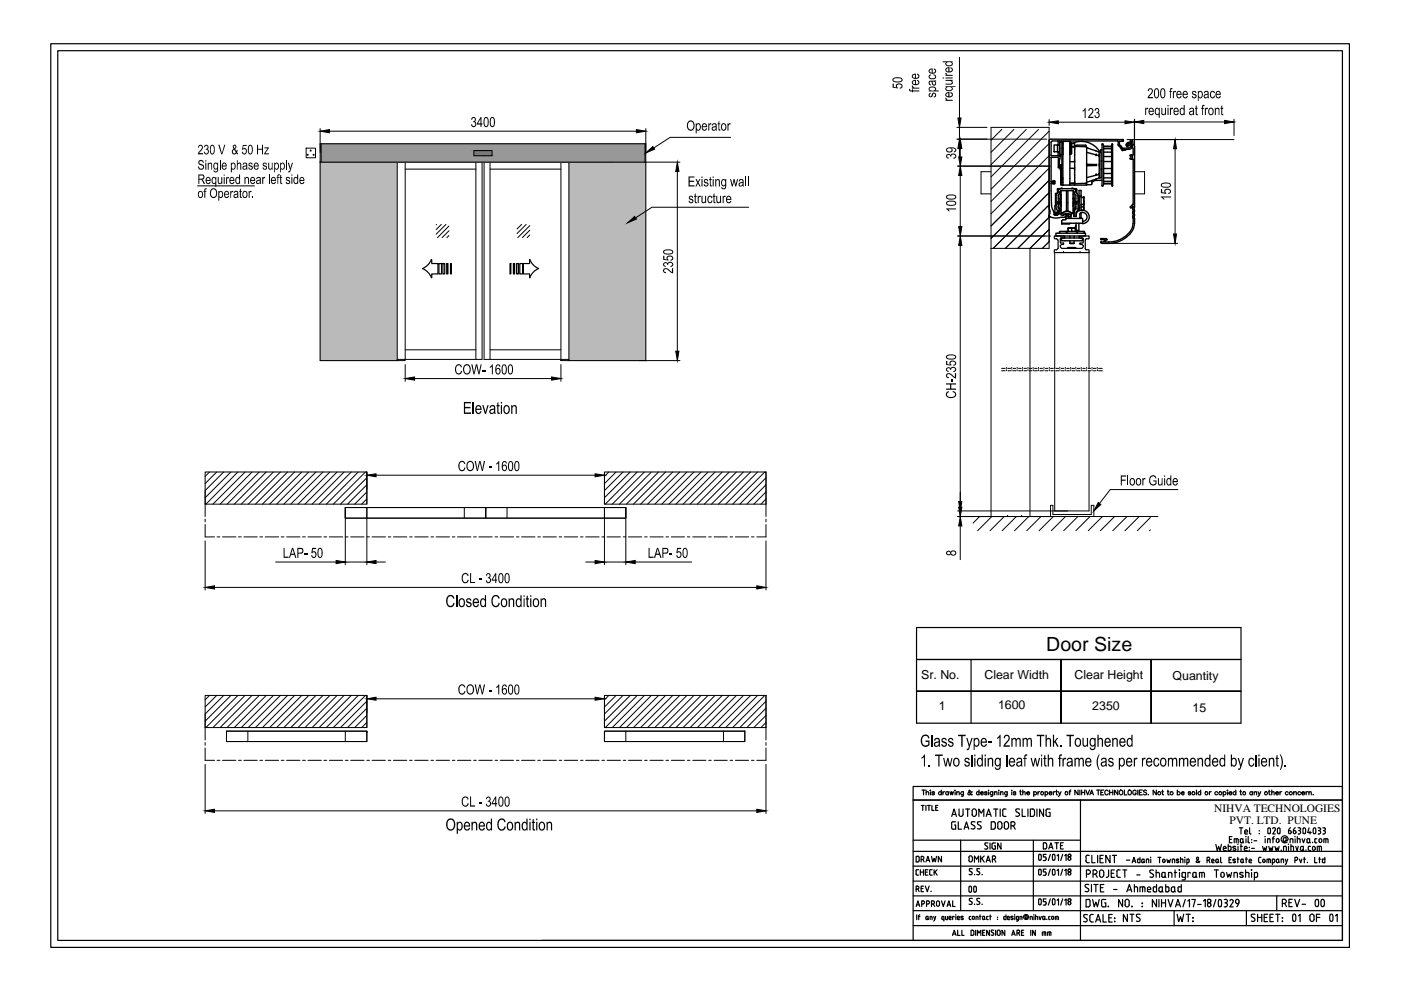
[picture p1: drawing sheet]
<svg xmlns="http://www.w3.org/2000/svg" width="297mm" height="210mm" viewBox="0 0 297 210" stroke-linecap="round" stroke-linejoin="round" font-family="sans-serif">
<defs><g id="words">
<text font-size="4.1" x="221.8" y="138">Door Size</text>
<g font-size="2.6">
<text x="195.3" y="143.9">Sr. No.</text>
<text x="208.7" y="143.9">Clear Width</text>
<text x="227.8" y="143.9">Clear Height</text>
<text x="248.6" y="144.1">Quantity</text>
<text x="199" y="150.5">1</text>
<text x="211.6" y="150.4">1600</text>
<text x="231.6" y="150.6">2350</text>
<text x="252.8" y="150.9">15</text>
</g>
<g font-size="2.4">
<text x="257.4" y="172.2">NIHVA TECHNOLOGIES</text>
<text x="260.7" y="174.8">PVT. LTD. PUNE</text>
</g>
</g></defs>
<!-- layer: EM PSL150 -->
<g fill="none" stroke="#000" stroke-width=".21">
<path d="M203.4 12.1v12.9M41.9 39.4h12M46.6 34v2M60.7 34v2M64.9 31.4h2v2h-2zM67.9 27.3v5M69.9 27.8h65M100.5 31.9h3.8v1.1h-3.8zM136.8 34.4h7.4M136.9 27.3v5.3M143.6 36.4v38.1M154.9 29.1h-12.8l-3.5 2.3"/>
<path d="M158.1 37.4v2.1M158.6 37.4v2.1M202.9 29.5h19M202.9 27h6.4M203 35.2h19.6M203.4 27v2.5M203.4 31.5v2M203.6 31.5v1.8M203.6 37.2v10.8M210.1 36.4h-2.1v4.7h2.1M222.4 25.4v1.2M222.4 27h-12.3v82.5"/>
<path d="M224.4 25.9h14.1M238.9 29.6h22.7M240.6 25.3v7.6M240.6 36.4h2.1v4.7h-2.1M242.5 25.9h17.1M249.1 31.5v18.1M261.6 25.3v3.4M92.6 47.6l-.1 .1M93.6 47.6l-1.1 1.1M94.5 47.6l-2 2.1M95.2 47.9l-2.4 2.5M95.2 48.9l-1.5 1.5"/>
<path d="M95.2 50l-.4 .4M110.6 47.6l-1 1M111.6 47.6l-2 1.9M112.3 47.8l-2.5 2.6M112.3 48.8l-1.5 1.6M112.3 49.8l-.5 .6M158.7 43.9h-20.5l-3.4 2.3M203 50h19.8M203.6 52v55.5M218.4 52.7v56.8M234.4 51.6h15.3M85.9 77.3v3.6"/>
<path d="M118.9 77.3v3.6M135.7 76.5h8.5M223.6 78.6v29.7M230.9 78.6v29.7M87.9 80.3h29M43.5 114.7v10.4M58.4 119.2h12.9M73.2 119.2h4.6M73.2 107.7v12M77.8 100.2v3.6M77.8 107.7v12M79.7 119.2h2"/>
<path d="M79.7 100.8h46.5M102.5 107.6h.9M124.2 119.2h2M128.2 100.2v3.6M128.2 107.7v12M128.2 119.2h4.5M132.7 107.7v12M134.7 119.2h12M162.4 114.7v10.4M203 108.3h23.4M203 109.5h19.7M203.6 108.3v1.2"/>
<path d="M203.6 111.5v7.2M222.7 109.5v-2.4h.5v2h8.2v-2h.5v2.4M239.1 100.8v2.1M249.7 103.8h-14.3l-2.3 3M45.5 124.5h115M77.8 147.6v3.6M79.7 148.2h46.5M128.2 147.6v3.6M43.5 162.1v10.4M45.5 171.9h115M162.4 162.1v10.4"/>
<circle cx="65.2" cy="32.8" r=".11"/>
<circle cx="65.9" cy="31.9" r=".11"/>
<circle cx="66.5" cy="32.8" r=".11"/>
</g>
<g fill="#000" stroke="#000" stroke-width=".21">
<path d="M67.9 27.8l2-.3v.7zM134.9 27.5l2 .3-2 .4zM136.9 32.4l1.5-1.3 .4 .5zM143.6 34.4l.3 2h-.6zM203.4 29.5l.4 2h-.7zM203.1 25h.7l-.4 2zM203.6 35.2l.3 2h-.6zM203.6 29.5l.3 2h-.6zM203.3 33.3h.6l-.3 1.9zM222.4 25.9l2-.3v.6zM238.5 25.6l2 .3-2 .3zM240.6 25.9l1.9-.4v.7z"/>
<path d="M249.1 29.6l.3 1.9h-.6zM259.6 25.5l2 .4-2 .3zM133.1 47.2l1.4-1.3 .4 .5zM203.6 50l.3 2h-.6zM203.3 48h.6l-.3 2zM248.8 49.6h.6l-.3 2zM85.9 80.3l2-.4v.7zM116.9 79.9l2 .4-2 .3zM143.3 74.5h.6l-.3 2zM71.3 118.8l1.9 .4-1.9 .3zM77.8 119.2l1.9-.4v.7zM77.8 100.8l1.9-.3v.6z"/>
<path d="M126.2 118.8l2 .4-2 .3zM126.2 100.5l2 .3-2 .3zM132.7 119.2l2-.4v.7zM203.3 106.3h.6l-.3 2zM203.6 109.5l.3 2h-.6zM203.3 107.5h.6l-.3 2zM232.8 106.6l.6 .4-1.5 1.3zM43.5 124.5l2-.3v.7zM160.5 124.2l1.9 .3-1.9 .4zM77.8 148.2l1.9-.4v.7zM126.2 147.8l2 .4-2 .3zM43.5 171.9l2-.3v.7z"/>
<path d="M160.5 171.6l1.9 .3-1.9 .4z"/>
</g>
<g fill="#000">
<path d="M189.2 17.7h.3v.7l.5 .1-.1-.2 .1-.4 .3-.2h.7l.4 .4v.3l-.5 .4h-.1v-.2a.39 .39 0 0 0 .3-.6 .39 .39 0 0 0-.6-.1 .37 .37 0 0 0-.3 .3 .37 .37 0 0 0 .1 .4v.2l-1.1-.2zM192.8 18.8l.2 .1 .1 .3h.3v-.3h.2v.3h1.3v.2h-1.3v.2l-.5-.2a.34 .34 0 0 1-.3-.5zM193.4 18.2h.2a.3 .3 0 0 0 .1 .3 .3 .3 0 0 0 .4 .1h.8v.2h-1.5v-.2h.2l-.2-.1zM197 15.9l.4-.1v.2l-.3 .2 .1 .3 .8 .1a.32 .32 0 0 0 .3-.4 .32 .32 0 0 0-.4-.2l.1-.3 .4 .3v.6l-.4 .2h-.6l-.5-.3zM200.5 16.9h1.5v.2h-.2l.2 .3-.2 .5h-1.3v-.2h.9a.33 .33 0 0 0 .4-.3 .33 .33 0 0 0-.5-.3h-.8zM200.5 15.5h.3a.29 .29 0 0 0 0 .4 .29 .29 0 0 0 .4 0h.8v.2h-1.5v-.2h.2l-.3-.2zM42.1 34.2l.2-.2 .5-.1 .3 .2 .1 .4h-.2v-.2l-.3-.1a.31 .31 0 0 0-.4 .2 .31 .31 0 0 0 .3 .4l.6 .3 .1 .4-.2 .4-.7 .1-.4-.6v-.1h.2l.1 .4 .4 .1a.4 .4 0 0 0 .3-.5 .4 .4 0 0 0-.5-.3l-.4-.2zM42.1 30.9l.5-.2 .3 .2v.7l-.7 .9h.8v.2h-1.1l.2-.4 .7-.9a.33 .33 0 0 0-.2-.5 .33 .33 0 0 0-.4 .4h-.2zM43.4 30.9l.2-.2 .5 .2 .1 .5-.2 .2 .3 .4v.4l-.4 .4-.5-.2-.2-.4h.2a.36 .36 0 0 0 .6 .2 .36 .36 0 0 0 0-.6h-.4l.1-.3a.32 .32 0 0 0 .4-.2 .32 .32 0 0 0-.3-.4 .32 .32 0 0 0-.4 .3h-.2zM44 34.5h.2v.2l.3-.2 .4 .1 .1 1.4h-.2v-.9a.3 .3 0 0 0-.4-.4 .3 .3 0 0 0-.1 .5v.8h-.3zM46.3 30.7h.2l.5 1.8 .6-1.8h.2l-.7 2h-.2zM46.2 37.5h.2v.9a.31 .31 0 0 0 .3 .4 .31 .31 0 0 0 .2-.5v-.8h.2v1.5h-.1v-.2l-.3 .2-.4-.1z"/>
<path d="M47.9 37.5h.2v.3a.26 .26 0 0 1 .2-.3 .26 .26 0 0 1 .3 .1l-.1 .2h-.2l-.2 .1v1.1h-.2zM50.2 34h.2v.7l.5-.2 .3 .3v1.2h-.3v-.9a.3 .3 0 0 0-.3-.4 .3 .3 0 0 0-.2 .5v.8h-.2zM51.5 30.7h.8v.2h-.7l-.1 .6 .5-.1 .3 .4v.5l-.3 .4h-.5l-.2-.5h.2v.1a.39 .39 0 0 0 .6 .1 .39 .39 0 0 0 0-.6l-.1-.1a.28 .28 0 0 0-.3-.1 .28 .28 0 0 0-.2 .2h-.2zM51.8 37.5h.2v.3l.3-.3 .4 .1 .1 1.4h-.2v-.9a.3 .3 0 0 0-.3-.4 .3 .3 0 0 0-.3 .5v.8h-.2zM52.8 34.6l.6-.1 .2 .3-.2 .1a.24 .24 0 0 0-.1-.3 .24 .24 0 0 0-.3 .1 .24 .24 0 0 0 .1 .4l.3 .1a.47 .47 0 0 1-.1 .8 .47 .47 0 0 1-.7-.5h.2a.26 .26 0 0 0 .2 .3 .26 .26 0 0 0 .3-.1 .26 .26 0 0 0-.2-.4l-.4-.2zM54.5 30.7h.2v.8h.9v-.8h.2v2h-.2v-.9h-.9v.9h-.2zM55.6 37.5h.2v.3l.1-.3h.2l.1 .3a.31 .31 0 0 0-.3 .1 .31 .31 0 0 0-.1 .3v.8h-.2zM55.7 34.7l.5-.2 .3 .1 .1 .3h-.2l-.1-.2a.25 .25 0 0 0-.3 0 .25 .25 0 0 0-.1 .3 .25 .25 0 0 0 .3 .1h.1a.47 .47 0 0 1 0 .9 .47 .47 0 0 1-.7-.5h.3l.1 .3a.27 .27 0 0 0 .4-.2 .27 .27 0 0 0-.3-.3l-.3-.1zM56.1 31.2h.9l-.7 1.3h.7v.2h-1l.7-1.2h-.6zM57 37h.2v2h-.2zM56.9 34.5h.2v.8a.31 .31 0 0 0 .3 .5 .31 .31 0 0 0 .2-.5v-.8h.2v1.5h-.2v-.2l-.1 .2h-.4l-.2-.3zM58.9 37h.4v.2l-.3 .1v.2h.2v.2h-.2v1.3h-.2v-1.3h-.2z"/>
<path d="M59.4 37.2l.2-.2v.5h.2v.2h-.2v1l.2 .1v.2a.32 .32 0 0 1-.3-.1 .32 .32 0 0 1-.1-.3v-.9h-.1zM60.6 37.7l.6-.2 .2 .2 .1 .2-.3-.1a.25 .25 0 0 0-.4 0 .25 .25 0 0 0 0 .3 .25 .25 0 0 0 .4 0l.3 .3-.1 .5-.6 .1-.2-.4 .2-.1a.28 .28 0 0 0 .2 .4 .28 .28 0 0 0 .3-.3 .28 .28 0 0 0-.4-.2l-.3-.3zM61 34.5h.3l.3 1.2 .3-1.2h.2l-.4 1.6-.4 .5-.2-.3h.2l.2-.3zM100 25l.2-.2h.4l.3 .3v.4a.27 .27 0 0 0-.2 .3 .27 .27 0 0 0 .2 .2l.1 .5-.3 .4h-.5l-.3-.5 .2-.1v.2a.38 .38 0 0 0 .7 0 .38 .38 0 0 0-.4-.6h-.1v-.2l.3-.2a.32 .32 0 0 0-.1-.5 .32 .32 0 0 0-.4 .4h-.2zM146 37.4h1.2v.2h-1v.7h1v.3h-1v.7h1v.2h-1.2zM147.5 38h.2l.3 .5 .3-.5h.2l-.4 .7 .5 .8h-.3l-.3-.6-.3 .6h-.3l.4-.8zM149.4 38h.6l.2 .4h-.2l-.1-.2a.26 .26 0 0 0-.4 0 .26 .26 0 0 0-.1 .3 .26 .26 0 0 0 .4 .1l.4 .3-.1 .5-.2 .1h-.4l-.3-.3v-.1h.2a.28 .28 0 0 0 .3 .3 .28 .28 0 0 0 .3-.3 .28 .28 0 0 0-.4-.2l-.4-.3v-.4zM150.2 26.2h.1v.2a.28 .28 0 0 1 .2-.3 .28 .28 0 0 1 .3 .1v.3a.29 .29 0 0 0-.4 0 .29 .29 0 0 0 0 .4v.8h-.2zM150.5 37.6l.2-.1v.5h.2v.2h-.2v.9l.2 .2v.2a.32 .32 0 0 1-.4-.1 .32 .32 0 0 1 0-.3v-.9h-.2zM151.7 38h.1v.2l.2-.2h.4l.2 .1v1.4h-.2v-.9a.31 .31 0 0 0-.4-.4 .31 .31 0 0 0-.1 .5v.8h-.2zM152.3 25.8l.2-.2v.6h.2v.2h-.2v.9l.3 .4a.32 .32 0 0 1-.4-.1 .32 .32 0 0 1-.1-.4v-.8h-.1zM154.2 26.2h.2v.1a.26 .26 0 0 1 .2-.2 .26 .26 0 0 1 .3 .1l-.1 .3a.29 .29 0 0 0-.3 0 .29 .29 0 0 0-.1 .4v.8h-.2z"/>
<path d="M154.8 38h.2l.3 1.2 .2-1.2h.3l.2 1.2 .3-1.2h.2l-.4 1.5h-.2l-.3-1.1-.2 1.1h-.2zM197 19.8l.3-.1v.2a.24 .24 0 0 0-.3 .2 .24 .24 0 0 0 .2 .3 .24 .24 0 0 0 .3-.2l.2-.5 .4-.1 .4 .3v.5l-.4 .3h-.1v-.3a.29 .29 0 0 0 .3-.3 .29 .29 0 0 0-.3-.2 .29 .29 0 0 0-.2 .3l-.2 .4h-.5l-.2-.4zM200.5 20.7l.3 .1a.29 .29 0 0 0 0 .3 .29 .29 0 0 0 .4 .1h.8v.2h-1.5v-.2h.2l-.3-.2zM200.8 32.7h.5a.28 .28 0 0 0 .3 .1 .28 .28 0 0 0 .2-.2h.6l.3 .4-.1 .5-.3 .2-.2-.3h.3l.1-.4-.4-.2a.35 .35 0 0 0-.3 .1 .35 .35 0 0 0-.1 .3h-.2l-.1-.3a.33 .33 0 0 0-.6 .1 .33 .33 0 0 0 .4 .4l-.1 .3-.4-.3-.1-.4zM229.5 23.4l.7-.5v2.1h-.2v-1.6l-.4 .3zM230.9 23.1l.6-.2 .3 .3-.1 .7-.7 .9h.8v.2h-1.1l.2-.6 .6-.6 .1-.5a.33 .33 0 0 0-.4-.2 .33 .33 0 0 0-.3 .4h-.2zM232.2 23.1l.2-.2 .5 .1 .2 .2-.1 .5a.22 .22 0 0 0-.1 .2 .22 .22 0 0 0 .2 .2v.5l-.3 .4h-.5l-.3-.5h.3a.38 .38 0 0 0 .4 .2 .38 .38 0 0 0 .3-.4 .38 .38 0 0 0-.5-.3v-.2l.3-.3a.31 .31 0 0 0-.2-.4 .31 .31 0 0 0-.3 .4h-.2zM242.8 22.9h.2v.2a.31 .31 0 0 1 .2-.2 .31 .31 0 0 1 .3 0l-.1 .3-.3-.1-.1 .2v1.1h-.2zM243.6 18.8l.5-.1 .3 .3v.6l-.8 1h.8v.2h-1.1l.1-.4 .8-1.1a.33 .33 0 0 0-.3-.4 .33 .33 0 0 0-.3 .4h-.3zM246.2 22.9h.2v.9a.33 .33 0 0 0 .4 .4 .33 .33 0 0 0 .2-.5v-.8h.2v1.5h-.2v-.2l-.2 .2h-.4l-.2-.3zM248 22.9h.3v.2a.27 .27 0 0 1 .1-.3 .27 .27 0 0 1 .3 .1v.3a.34 .34 0 0 0-.4 .4v.8h-.3zM248.1 18.8l.5-.1v.2l-.3 .2v.2h.2v.2h-.2v1.3h-.2v-1.3h-.2v-.2h.2z"/>
<path d="M248.7 19.3h.1v.2a.28 .28 0 0 1 .2-.2 .28 .28 0 0 1 .4 0l-.1 .3a.32 .32 0 0 0-.4 .1 .32 .32 0 0 0 0 .3v.8h-.2zM252.8 19.4l.6-.1 .3 .3-.2 .1a.25 .25 0 0 0-.3-.2 .25 .25 0 0 0-.2 .2l.5 .3 .2 .4-.2 .4-.4 .1-.4-.4 .2-.2a.29 .29 0 0 0 .3 .4 .29 .29 0 0 0 .2-.5l-.6-.2zM253.5 22.5l.2-.2v.6h.2v.2h-.2v1l.2 .1v.2l-.4-.2v-1.1h-.1zM254.9 22.4l.5-.1v.2h-.3l-.1 .2v.2h.3v.2h-.3v1.3h-.1v-1.3h-.3v-.2h.3zM255.5 22.9h.1v.2l.2-.2h.2v.3a.29 .29 0 0 0-.3 0 .29 .29 0 0 0 0 .4v.8h-.2zM256.7 19.4l.6-.1 .3 .3v.1h-.2a.37 .37 0 0 0-.6-.1 .37 .37 0 0 0 0 .6v.3l.2 .2 .3-.1 .1-.3h.2l-.1 .3-.3 .3-.6-.3-.1-.6zM257.6 22.9h.1v.2l.3-.3 .5 .2v1.4h-.1v-.9a.33 .33 0 0 0-.4-.4 .33 .33 0 0 0-.2 .5v.8h-.2zM258.9 22.5l.2-.2v.6h.2v.2h-.2v1l.2 .1v.2a.32 .32 0 0 1-.3-.1 .32 .32 0 0 1-.1-.3v-.9h-.1zM43.4 40l.4-.1v.2l-.3 .1v.3h.2v.2h-.2v1.3h-.2v-1.3h-.1v-.2h.1zM48.8 40.5h.2v.2l.2-.2h.3l-.1 .3a.3 .3 0 0 0-.4 0 .3 .3 0 0 0 0 .4v.8h-.2zM50.9 40.1l.2-.1v.5h.2v.2h-.2v1h.2v.3a.32 .32 0 0 1-.4-.1 .32 .32 0 0 1 0-.4v-.8h-.2zM52.7 40.5h.2v.2a.26 .26 0 0 1 .2-.2 .26 .26 0 0 1 .3 .1l-.1 .2a.29 .29 0 0 0-.3 .1 .29 .29 0 0 0-.1 .3v.8h-.2z"/>
<path d="M53.5 41.7h.2v.3h-.2zM140.6 55.8l.3-.2h.4l.3 .2 .2-.3h.6l.3 .3 .1 .3-.3 .4-.3 .1-.1-.2 .2-.1a.35 .35 0 0 0 .2-.5 .35 .35 0 0 0-.6 0l-.2 .1v.3h-.2a.33 .33 0 0 0-.2-.4 .33 .33 0 0 0-.4 .1 .33 .33 0 0 0 .1 .4l.2 .1-.1 .2-.5-.3zM140.6 54.2h.3v.7l.5 .1-.1-.3 .1-.3 .3-.2h.6l.3 .2 .2 .3-.2 .4-.4 .2-.1-.2 .2-.1a.4 .4 0 0 0 0-.6 .4 .4 0 0 0-.6 0l-.1 .1a.33 .33 0 0 0 .1 .6v.1l-1.1-.1zM140.8 56.9h.6l1.1 .8v-.8h.2v1.1l-.4-.1-.9-.8a.35 .35 0 0 0-.6 .2 .35 .35 0 0 0 .4 .4v.2h-.2l-.4-.2v-.4zM146.2 41.6h.6l.2 .3-.2 .1a.26 .26 0 0 0-.3-.3 .26 .26 0 0 0-.2 .4l.6 .1 .1 .5-.1 .3-.5 .1-.4-.3v-.2l.2-.1a.29 .29 0 0 0 .3 .4 .29 .29 0 0 0 .2-.4l-.6-.3-.1-.3zM147.3 41.1l.2-.1v.5h.2v.2h-.2v1.1h.2v.3l-.4-.1v-1.3h-.1zM147.9 41.5h.2v.2a.26 .26 0 0 1 .2-.2 .26 .26 0 0 1 .3 .1l-.1 .2h-.2l-.2 .2v1.1h-.2zM148.7 41.5h.2v.9a.33 .33 0 0 0 .4 .5 .33 .33 0 0 0 .2-.6v-.8h.2v1.6h-.2v-.3l-.2 .3h-.4l-.2-.3zM150.1 41.7l.6-.2 .3 .3v.2h-.2a.36 .36 0 0 0-.5-.2 .36 .36 0 0 0-.1 .6l.1 .2a.28 .28 0 0 0 .3 .3 .28 .28 0 0 0 .2-.3l.3-.1-.3 .6-.6-.1-.2-.6zM151.3 41.1l.2-.1v.5h.2v.2h-.2v1.1h.2v.3a.32 .32 0 0 1-.4-.1 .32 .32 0 0 1 0-.4v-.9h-.2zM151.9 41.5h.2v1a.34 .34 0 0 0 .4 .4 .34 .34 0 0 0 .2-.6v-.8h.2v1.6h-.2v-.3l-.2 .3h-.4l-.2-.5zM153.2 41.5h.2v.2l.2-.2h.3l-.1 .3a.29 .29 0 0 0-.3 .1 .29 .29 0 0 0-.1 .3v.9h-.2z"/>
<path d="M200.6 44.2h2.1v.2h-1.6l.3 .3-.3 .1zM246.1 40.1h.3v.7l.6 .1-.2-.4 .2-.4 .9-.1 .3 .3 .1 .3-.2 .4-.4 .1v-.2h.1a.38 .38 0 0 0 .1-.6 .38 .38 0 0 0-.5 0l-.3 .2 .1 .6-1.1-.2zM246.1 41.7h2.2v.2h-1.7l.3 .3-.3 .1zM96.7 77.5l.4-.3 .5 .1 .2 .2 .1 .4h-.2l-.2-.4h-.4l-.4 .5v.6l.3 .5 .4 .1 .4-.6 .2 .1-.3 .6-.6 .1-.5-.4-.2-.8zM99.9 77.3h.3l.3 1.8 .4-1.8h.3l.3 1.8 .4-1.8h.2l-.4 2.1h-.3l-.4-1.9-.4 1.9h-.2zM102.2 78.5h.7v.2h-.7zM104.3 77.3h.2v2.1h-.2v-1.7l-.4 .3v-.2zM200.7 78l.5-.1 .4 .2 .2-.3h.6l.3 .3v.3l-.2 .4-.4 .1v-.2h.1a.39 .39 0 0 0 .1-.7 .39 .39 0 0 0-.6 .2v.3l-.2-.1-.1-.2-.3-.1a.31 .31 0 0 0-.3 .3 .31 .31 0 0 0 .3 .3l-.1 .2-.4-.3zM200.6 76.5h.2v.7l.6 .1-.1-.3 .1-.3 .3-.2h.5l.5 .3v.5l-.5 .3-.1-.3 .4-.1v-.3l-.2-.2h-.4a.35 .35 0 0 0-.4 .3 .35 .35 0 0 0 .2 .3v.2l-1.1-.1zM200.7 79.3l.3-.2 .5 .1 1 .7v-.8h.2v1.1h-.3l-.8-.7-.4-.2a.34 .34 0 0 0-.4 .4 .34 .34 0 0 0 .4 .3v.2l-.5-.2-.2-.3zM98.4 85.2h1.4v.3h-1.2v.8h1.2v.3h-1.2v.9h1.3v.3h-1.5zM97.6 97.8l.7-.1 .4 .6-.3 .1-.1-.4h-.5l-.3 .3-.1 .8 .2 .5 .5 .1 .2-.2 .1-.4 .3 .1-.2 .5-.4 .2-.6-.1-.3-.6v-.9z"/>
<path d="M100.6 97.7h.3l.3 1.9 .4-1.9h.3l.3 1.9 .4-1.9h.2l-.4 2.2h-.2l-.5-1.9-.4 1.9h-.2zM102.2 85.9h.3l.4 1.5 .4-1.5h.3l-.5 1.9h-.3zM103.6 99h.6v.2h-.6zM105.2 98.3l.6-.6v2.2h-.2v-1.7l-.3 .3zM105.4 85.5l.3-.2v.6h.2v.2h-.2v1.3l.2 .1v.3a.42 .42 0 0 1-.5-.6v-1.1h-.1zM108.4 85.9h.2v.3l.5-.3 .4 .2 .1 1.7h-.3v-1.2a.38 .38 0 0 0-.4-.4 .38 .38 0 0 0-.3 .5v1.1h-.2zM200.6 83.2l.5-.3 .1 .2-.4 .5v.3l.5 .3h.7l.5-.5-.1-.3-.5-.3 .1-.2 .6 .3 .1 .7-.5 .4-1 .1-.4-.2-.3-.4zM201.8 80.4h.3v.6h-.3zM200.6 81.3h2.1v.2h-1v.9h1v.2h-2.1v-.2h.8v-.9h-.8zM60.1 116.2h.2v1.8h.9v.3h-1.1zM64.5 117.4h.7v.2h-.7zM66.2 116.2h.8v.2h-.6l-.1 .6 .5-.1 .3 .5-.1 .7-.4 .2-.5-.2-.1-.4h.2a.39 .39 0 0 0 .5 .3 .39 .39 0 0 0 .2-.6v-.1a.33 .33 0 0 0-.3-.2 .33 .33 0 0 0-.4 .2h-.2z"/>
<path d="M137.5 116.2h.2v1.8h.9v.3h-1.1zM141.9 117.4h.7v.2h-.7zM143.6 116.2h.8v.2h-.7v.6l.5-.1 .3 .4v.6l-.3 .3h-.6l-.2-.5h.2l.1 .2a.44 .44 0 0 0 .6-.1 .44 .44 0 0 0-.2-.6l-.3-.1-.2 .2h-.2zM237.6 100.8h1.2v.2h-1v.7h.8v.2h-.8v1h-.2zM242.2 101.4h.2v.2l.4-.3 .1 .1-.1 .2a.32 .32 0 0 0-.4 .1 .32 .32 0 0 0 0 .4v.8h-.2zM243.9 101l.8-.2 .4 .3 .1 .3-.2 .1-.3-.5h-.4l-.4 .6v.7l.5 .4 .6-.2v-.4h-.5v-.2h.7v.7l-.3 .3-.6 .1-.5-.4-.2-1zM245.5 101.4h.2v.8a.34 .34 0 0 0 .3 .5 .34 .34 0 0 0 .3-.5v-.8h.2v1.5h-.2v-.2l-.2 .3-.5-.1-.1-.2zM94.9 126.4l.7-.3 .4 .2 .3 .3 .1 .3-.3 .1-.2-.5-.5-.1-.4 .3-.1 .4v.9l.3 .4h.5l.3-.2 .1-.4 .3 .1-.2 .5-.4 .3-.8-.1-.3-.4-.1-1zM98.9 127.1l.3-.3h.3l.4 .2 .1 .3-.3 .1-.2-.3a.28 .28 0 0 0-.4 .2 .28 .28 0 0 0 .4 .3l.5 .4-.1 .6-.3 .1h-.5l-.3-.6h.2v.1a.32 .32 0 0 0 .5 .3 .32 .32 0 0 0 0-.5l-.6-.3zM98.1 121.8l.5-.3 .6 .3 .2 .3-.3 .1-.2-.4-.3-.1-.5 .4v.9l.3 .4h.5l.3-.5 .2 .1-.2 .4-.3 .3h-.5l-.4-.5-.1-1zM99.7 121.5h.2v1.9h.8v.2h-1zM101.5 122.7h.7v.3h-.7z"/>
<path d="M103.2 121.6l.4-.1 .4 .3v.4l-.2 .3 .3 .3v.5l-.4 .4-.6-.2-.1-.4h.2a.39 .39 0 0 0 .5 .3 .39 .39 0 0 0 .3-.5 .39 .39 0 0 0-.5-.3l-.1-.2 .4-.1a.32 .32 0 0 0-.2-.6 .32 .32 0 0 0-.4 .4l-.2-.1zM104.5 126.4l.7-.3 .4 .2 .3 .4v.2l-.2 .1-.3-.5-.4-.1-.4 .3-.1 .3v.9l.2 .5h.6l.4-.6 .3 .1-.2 .5-.3 .3h-.8l-.4-.5-.1-1.2zM107.8 126.9h.2v.2l.4-.3 .5 .2 .1 1.7h-.2v-1.2a.38 .38 0 0 0-.5-.4 .38 .38 0 0 0-.2 .6v1h-.3zM111.6 126.4l.3-.2v.7h.3v.2h-.3v1.3h.3v.3h-.1a.29 .29 0 0 1-.3 0 .29 .29 0 0 1-.1-.3l-.1-1.3h-.1v-.2h.1zM114.6 126.9h.2v.2l.4-.3h.3l.3 .3v1.6h-.3v-1.2a.38 .38 0 0 0-.5-.4 .38 .38 0 0 0-.1 .6v1h-.3zM97.5 145.3l.6-.2 .3 .1 .3 .4-.3 .2-.1-.4-.5-.1-.3 .4-.1 .8 .2 .4 .5 .1 .3-.5 .3 .1-.2 .5-.4 .2-.4-.1-.4-.3-.1-.9zM100.6 145.1h.3l.3 1.8 .4-1.8h.3l.3 1.8 .4-1.8h.2l-.4 2.1h-.2l-.5-1.8-.4 1.8h-.2zM103.6 146.3h.6v.3h-.6zM105.2 145.6l.6-.5v2.1h-.2v-1.6l-.3 .3zM195.5 156.1l.3-.3 .6-.1 .5 .4 .2 .4-.3 .1-.3-.5-.5-.1-.5 .7 .1 .9 .4 .4h.4l.4-.2v-.5h-.6v-.3h.9v1l-.3 .2-.9 .1-.5-.4-.2-1.1zM199.7 156.5l.3-.1 .5 .1 .2 .5h-.2a.28 .28 0 0 0-.4-.3 .28 .28 0 0 0-.1 .4l.8 .5-.1 .5-.4 .3-.5-.1-.2-.5 .2-.1 .3 .4a.32 .32 0 0 0 .4-.3 .32 .32 0 0 0-.4-.3l-.4-.2zM201.1 156.6l.4-.2 .3 .1 .3 .2v.3l-.5-.3a.28 .28 0 0 0-.3 .3 .28 .28 0 0 0 .3 .2l.6 .3-.1 .7-.5 .2-.3-.1-.3-.4 .2-.2a.33 .33 0 0 0 .4 .4 .33 .33 0 0 0 .2-.5l-.7-.4z"/>
<path d="M203.1 155.8h1.6v.3h-.6v2.2h-.3v-2.2h-.7zM204.9 156.5h.2l.4 1.4 .5-1.4h.2l-.7 2.4-.5 .1-.1-.3a.34 .34 0 0 0 .5-.4zM209.5 157.2h.7v.4h-.7zM212 155.8h.1v2.5h-.2v-2l-.5 .4v-.3zM213 156l.2-.2h.5l.4 .4v.6l-1 1.2h1v.3h-1.4l.2-.5 .8-.9 .1-.6a.38 .38 0 0 0-.5-.2 .38 .38 0 0 0-.2 .4h-.3zM214.4 156.5h.2l.1 .2 .5-.3 .3 .4 .3-.3h.5l.1 .3v1.5h-.2v-1.2a.34 .34 0 0 0-.4-.4 .34 .34 0 0 0-.3 .5v1.1h-.2v-1.2a.35 .35 0 0 0-.4-.4 .35 .35 0 0 0-.2 .6v1h-.3zM216.8 156.5h.2v.2l.5-.3 .4 .4 .3-.3a.49 .49 0 0 1 .6 .6v1.2h-.3v-1.2a.34 .34 0 0 0-.3-.4 .34 .34 0 0 0-.3 .5v1.1h-.3v-1.2a.34 .34 0 0 0-.3-.4 .34 .34 0 0 0-.2 .6v1h-.3zM219.8 155.8h1.6v.3h-.7v2.2h-.2v-2.2h-.7zM221.7 155.8h.2v.9l.5-.3 .4 .3 .1 1.6h-.3v-1.2a.38 .38 0 0 0-.5-.4 .38 .38 0 0 0-.2 .6v1h-.2zM223.2 155.8h.3v1.4l.6-.7h.3l-.6 .6 .7 1.2h-.4l-.4-.9-.2 .2v.7h-.3zM224.7 157.9h.3v.4h-.3zM226.1 155.8h1.6v.3h-.7v2.2h-.2v-2.2h-.7z"/>
<path d="M229.5 156.5h.3v1.1a.38 .38 0 0 0 .4 .5 .38 .38 0 0 0 .2-.6v-1h.3v1.8h-.2v-.3l-.4 .4-.5-.2zM232.7 155.8h.2v.9l.5-.3 .4 .3 .1 1.6h-.3v-1.2a.38 .38 0 0 0-.5-.4 .38 .38 0 0 0-.2 .6v1h-.2zM235.8 156.5h.2v.2l.4-.3 .5 .2 .1 1.7h-.3v-1.1a.38 .38 0 0 0-.4-.5 .38 .38 0 0 0-.2 .6v1h-.3zM98.1 169.2l.3-.3h.5l.4 .4 .1 .2h-.3l-.2-.3-.3-.1-.3 .1-.2 .3v.8l.3 .5h.5l.3-.5h.2l-.2 .5-.3 .2h-.6l-.3-.4-.1-1zM99.7 168.9h.2v1.9h.8v.2h-1zM100 174.2h.2v.3l.4-.3 .5 .2 .1 1.7h-.3v-1.2a.39 .39 0 0 0-.5-.4 .39 .39 0 0 0-.2 .6v1h-.2zM101.5 170.1h.7v.3h-.7zM103.1 169.1l.3-.2 .5 .2 .1 .5-.2 .3 .3 .3v.4l-.4 .4-.5-.1-.2-.5 .3 .2a.38 .38 0 0 0 .6 0 .38 .38 0 0 0-.2-.6h-.3v-.2a.32 .32 0 0 0 .4-.3 .32 .32 0 0 0-.2-.4 .32 .32 0 0 0-.4 .4l-.2-.1zM105.7 173.9l.4-.3 .6-.1 .5 .6v.1l-.3 .1-.2-.4-.3-.1-.4 .1-.2 .4v1l.3 .5h.5l.3-.6 .3 .1-.2 .5-.3 .3h-.7l-.5-.7-.1-.7zM109.1 174.2h.2v.3l.4-.3 .5 .2 .1 1.7h-.3v-1.4l-.1-.2-.5 .1v1.5h-.3zM112.9 173.8l.3-.2v.6h.2v.3h-.2v1.2l.2 .1v.3h-.4l-.1-.3v-1.3h-.2v-.3h.2zM115.9 174.2h.2v.3l.4-.3 .5 .2 .1 1.7h-.3v-1.1a.38 .38 0 0 0-.4-.5 .38 .38 0 0 0-.3 .6v1h-.2z"/>
<path d="M195.4 160.6l.7-.6v2.5h-.2v-2l-.5 .4zM196.9 162.1h.3v.4h-.3zM198.3 160h1.6v.3h-.7v2.2h-.3v-2.2h-.6zM200 160.7h.2l.3 1.4 .3-1.4h.3l.3 1.4 .3-1.4h.2l-.4 1.8h-.3l-.2-1.4-.3 1.4h-.3zM204.7 160.7h.7l.2 .5h-.3a.29 .29 0 0 0-.3-.3 .29 .29 0 0 0-.2 .3 .29 .29 0 0 0 .4 .2l.4 .4-.1 .6-.3 .2-.5-.1-.3-.4 .3-.2a.36 .36 0 0 0 .3 .5 .36 .36 0 0 0 .4-.5 .36 .36 0 0 0-.5-.2l-.4-.4zM209.4 160.7h.2v.3l.4-.3a.52 .52 0 0 1 .6 .7v1.1h-.3v-1.1a.38 .38 0 0 0-.4-.5 .38 .38 0 0 0-.3 .6v1h-.2zM217.2 160.1l.2-.2 .4 .1v.2h-.3l-.1 .3v.2h.3v.2h-.3v1.6h-.2v-1.6h-.3v-.2h.3zM218.5 160.7h.3l.3 1.4 .3-1.4h.2l.3 1.4 .4-1.4h.2l-.4 1.8h-.3l-.3-1.4-.3 1.4h-.2zM221.4 160.2l.2-.2v.7h.3v.2h-.3v1.2l.3 .1-.1 .3a.39 .39 0 0 1-.4-.1 .39 .39 0 0 1 0-.4v-1.1h-.2v-.2h.2zM222.1 160h.3v.9l.4-.2a.5 .5 0 0 1 .5 .6v1.2h-.2v-1.2a.37 .37 0 0 0-.5-.4 .37 .37 0 0 0-.2 .6v1h-.3zM224.7 160h.5l-.1 .2-.3 .2v.3h.3v.2h-.3v1.6h-.2v-1.6h-.3v-.2h.3zM225.3 160.7h.2v.2a.32 .32 0 0 1 .2-.2 .32 .32 0 0 1 .4 0l-.1 .3a.36 .36 0 0 0-.4 .1 .36 .36 0 0 0-.1 .4v1h-.2z"/>
<path d="M227.8 160.7h.2v.3l.3-.3a.38 .38 0 0 1 .6 .3l.3-.3 .5 .1 .1 1.7h-.3v-1.1a.35 .35 0 0 0-.3-.5 .35 .35 0 0 0-.3 .6v1h-.2v-1.2a.34 .34 0 0 0-.5-.3 .34 .34 0 0 0-.1 .5v1h-.3zM233 159.9l.1 .1-.3 .9v1.2l.3 1.1h-.2l-.4-1.2 .1-1zM235.1 160.8l.8-.1 .2 .5h-.2a.29 .29 0 0 0-.2-.3 .29 .29 0 0 0-.4 .1 .29 .29 0 0 0 .1 .4l.5 .1 .2 .3v.5l-.4 .3-.5-.1-.3-.5 .3-.1 .2 .4a.31 .31 0 0 0 .5-.3 .31 .31 0 0 0-.4-.3l-.5-.3zM240.4 160.7h.2v.2a.35 .35 0 0 1 .6-.2l-.1 .3a.35 .35 0 0 0-.4 .1 .35 .35 0 0 0-.1 .4v1h-.2zM242.1 160.7h.2v.2a.32 .32 0 0 1 .3-.2 .32 .32 0 0 1 .3 0l-.1 .3h-.2l-.2 .1-.1 1.4h-.2zM244.7 161l.3-.3h.4l.4 .5h-.3a.41 .41 0 0 0-.5-.2 .41 .41 0 0 0-.2 .5l.1 .6a.38 .38 0 0 0 .4 .2 .38 .38 0 0 0 .3-.5l.2 .1-.2 .5-.3 .2-.4-.1-.4-.7zM247.6 160.7h.2v.3l.3-.3h.4a.26 .26 0 0 0 .2 .2 .26 .26 0 0 0 .3-.2h.3l.3 .3v1.5h-.2v-1.1a.36 .36 0 0 0-.4-.5 .36 .36 0 0 0-.3 .6v1h-.2v-1.2a.33 .33 0 0 0-.4-.4 .33 .33 0 0 0-.2 .5l-.1 1.1h-.2zM250 160.7h.2v.3l.3-.3h.3l.3 .3 .2-.3h.5l.1 .3v1.5h-.2v-1.3a.33 .33 0 0 0-.4-.3 .33 .33 0 0 0-.2 .5v1.1h-.3v-1.3a.35 .35 0 0 0-.4-.3 .35 .35 0 0 0-.2 .6v1h-.2zM253.9 160.7h.2v.3l.3-.3 .6 .1 .1 1.7h-.3v-1.1a.38 .38 0 0 0-.4-.5 .38 .38 0 0 0-.3 .6v1h-.2zM262.4 160.7h.3l.4 1.5 .4-1.5h.3l-.7 2.2-.3 .3h-.3v-.3h.4v-.4zM264.8 160.9l.3-.2h.6l.2 .4-.2 .1a.42 .42 0 0 0-.6-.2 .42 .42 0 0 0-.2 .6l.2 .5a.35 .35 0 0 0 .4 .2 .35 .35 0 0 0 .2-.5l.3 .2-.4 .5h-.5l-.3-.2-.1-.3zM269 160.7h.2v.3l.3-.3 .6 .1 .1 1.7h-.3v-1.1a.38 .38 0 0 0-.4-.5 .38 .38 0 0 0-.2 .6v1h-.3z"/>
<path d="M270.6 160.2l.3-.2v.7h.2v.2h-.2v1.3h.2v.3a.4 .4 0 0 1-.4-.1 .4 .4 0 0 1-.1-.4v-1.1h-.2v-.2h.2zM271.3 159.9h.2l.3 .5 .2 .9v.8l-.5 1.1h-.2l.4-1 .1-.9zM272.3 162.1h.3v.4h-.3z"/>
<path d="M189.3 16.6l.5-.2h1.1l.4 .3 .1 .4-.5 .3h-1.2l-.5-.3zM189.5 16.7a.48 .48 0 0 0 .2 .5 .48 .48 0 0 0 .5 .1l.6-.1a.34 .34 0 0 0 .3-.4 .34 .34 0 0 0-.5-.2z"/>
<path d="M193.4 17.1l.8-.2v1l.3-.1a.32 .32 0 0 0 .2-.4 .32 .32 0 0 0-.3-.3l.1-.2 .3 .2 .1 .6-.2 .2-.4 .2-.5-.1-.4-.2-.1-.4zM193.6 17.2v.5l.4 .1v-.7z"/>
<path d="M193.5 15.7l.7-.1v.9h.2a.34 .34 0 0 0 .3-.3 .34 .34 0 0 0-.3-.4l.1-.2 .4 .3-.1 .6-.3 .2h-.7l-.3-.1-.2-.3zM193.6 15.9a.35 .35 0 0 0 0 .4 .35 .35 0 0 0 .4 .2v-.7z"/>
<path d="M197.1 14.6l.7-.1v.9h.2l.3-.2-.1-.3-.2-.2v-.2l.3 .1 .2 .3-.1 .5-.6 .3-.7-.2-.2-.3zM197.2 14.8l-.1 .4 .4 .2v-.7z"/>
<path d="M197 17.1l1.5-.1v.2l-.2 .1 .2 .2-.2 .6h-.5l-.3-.4a.26 .26 0 0 0-.1-.4 .26 .26 0 0 0-.4 .2 .26 .26 0 0 0 .2 .3l.2 .3-.5-.3zM197.7 17.3l.1 .3a.25 .25 0 0 0 .3 .3 .25 .25 0 0 0 .1-.4l-.2-.2z"/>
<path d="M197 18.5l.5-.2 .6 .1 .4 .3-.2 .5h.7v.2h-2.1v-.2h.2l-.2-.3zM197.1 18.7v.2l.2 .3h.6l.4-.2v-.2l-.3-.2-.5-.1z"/>
<path d="M199.9 16.4h.3v.2h-.3zM200.5 16.4h1.5v.2h-1.5z"/>
<path d="M200.5 19.8l.8-.3v.9l.5-.2a.34 .34 0 0 0-.3-.5v-.2l.4 .2 .1 .5-.1 .3-.5 .2-.6-.1-.3-.2zM200.8 19.8v.1a.32 .32 0 0 0-.1 .3 .32 .32 0 0 0 .4 .2v-.7z"/>
<path d="M200.5 14.4l.8-.2v1l.2-.1a.32 .32 0 0 0 .3-.3 .32 .32 0 0 0-.3-.3l.1-.2 .4 .2-.1 .6-.4 .3h-.5l-.6-.5zM200.7 14.6v.4l.4 .2v-.7z"/>
<path d="M199.9 13h2.1l-.2 .2a.56 .56 0 0 1 0 .7 .56 .56 0 0 1-.7 .2l-.6-.3-.1-.4 .2-.2h-.7zM200.8 13.3a.46 .46 0 0 0 .1 .6 .46 .46 0 0 0 .6-.1h.1a.37 .37 0 0 0 .1-.5 .37 .37 0 0 0-.5-.1z"/>
<path d="M200.5 18.3h2.1v.2h-.8l.2 .2v.3l-.3 .3h-.6l-.6-.2-.1-.4 .3-.2h-.2zM200.7 18.6a.32 .32 0 0 0 0 .4 .32 .32 0 0 0 .4 .1h.5a.28 .28 0 0 0 .2-.4 .28 .28 0 0 0-.3-.2z"/>
<path d="M244.9 18.8l.5-.1 .4 .6-.1 1.1-.4 .5-.3-.1-.3-.4v-1zM245.1 18.9l-.2 .5v1a.31 .31 0 0 0 .4 .3 .31 .31 0 0 0 .2-.5v-1.1l-.2-.2z"/>
<path d="M246.2 18.8l.5-.1 .4 .6-.1 1.1-.4 .5-.3-.1-.3-.5v-.8zM246.4 19l-.2 .5 .1 1a.28 .28 0 0 0 .4 .1 .28 .28 0 0 0 .1-.3v-1.2l-.2-.2z"/>
<path d="M42.1 37h1l.1 .1 .1 .7-.4 .3 .6 .9h-.3l-.6-.9h-.3v.9h-.2zM42.3 37.2v.7h.5a.34 .34 0 0 0 .3-.4 .34 .34 0 0 0-.3-.3z"/>
<path d="M43.5 34h.2v.2h-.2zM43.5 34.5h.2v1.5h-.2z"/>
<path d="M43.7 37.7l.6-.2 .4 .5v.4h-.9l.2 .4a.29 .29 0 0 0 .3 0 .29 .29 0 0 0 .2-.3l.2 .1-.4 .4h-.4l-.2-.2-.1-.6zM44 37.8l-.2 .3h.7a.33 .33 0 0 0-.2-.3 .33 .33 0 0 0-.3 0z"/>
<path d="M44.7 30.8l.5-.1 .3 .5v1l-.4 .6-.3-.1-.3-.5v-1zM44.8 31l-.1 .5 .1 .8a.32 .32 0 0 0 .4 .2 .32 .32 0 0 0 .1-.5v-.8a.31 .31 0 0 0-.2-.3 .31 .31 0 0 0-.3 .1z"/>
<path d="M45.5 34.5h.3l.3 .2v-.2h.1v1.7l-.4 .4-.4-.2-.1-.3 .1 .1a.35 .35 0 0 0 .5 .1 .35 .35 0 0 0 .1-.5l-.4 .2-.3-.4-.1-.6zM45.6 34.8l-.2 .6a.34 .34 0 0 0 .5 .3 .34 .34 0 0 0 .2-.5l-.2-.5z"/>
<path d="M45 37.6l.4-.1 .3 .2v-.2h.2v2.1h-.3v-.7l-.4 .1-.3-.3-.1-.6zM45.2 37.7l-.1 .3v.6a.28 .28 0 0 0 .3 .2 .28 .28 0 0 0 .2-.3v-.7z"/>
<path d="M47.4 37h.2v.3h-.2zM47.4 37.5h.2v1.5h-.2z"/>
<path d="M47.1 34.7l.5-.2 .5 .4v.4l-.9 .1a.32 .32 0 0 0 .3 .4 .32 .32 0 0 0 .4-.3l.2 .1-.3 .4h-.5l-.2-.2-.1-.3zM47.4 34.7l-.2 .4h.7a.31 .31 0 0 0-.2-.4 .31 .31 0 0 0-.3 0z"/>
<path d="M49 34.5h.1v.2l.3-.2h.3l.3 .5-.2 .9-.5 .1-.1-.2v.7h-.2zM49.2 34.8l-.1 .3 .1 .5a.37 .37 0 0 0 .5 0 .37 .37 0 0 0 .1-.5l-.1-.2a.26 .26 0 0 0-.2-.2 .26 .26 0 0 0-.3 .1z"/>
<path d="M48.7 37.7l.3-.2h.4l.3 .6v.3h-.9l.1 .2a.32 .32 0 0 0 .3 .2 .32 .32 0 0 0 .3-.3l.2 .1-.2 .4h-.5l-.3-.2-.1-.4zM49 37.8l-.2 .3h.7l-.1-.3z"/>
<path d="M49.5 30.8a.44 .44 0 0 1 .6 .2 .44 .44 0 0 1-.3 .6l.3 .4 .1-.2h.2l-.1 .2a.33 .33 0 0 0 .2 .5l-.1 .3-.1-.1a.19 .19 0 0 0-.2-.2 .19 .19 0 0 0-.2 .2l-.4 .1-.3-.2v-.8a.34 .34 0 0 0 .3-.2 .34 .34 0 0 0-.1-.4zM49.7 30.9a.21 .21 0 0 0-.1 .3 .21 .21 0 0 0 .3 0v-.2zM49.6 31.7l-.2 .4a.33 .33 0 0 0 .2 .4 .33 .33 0 0 0 .4-.2z"/>
<path d="M50.1 37.6a.35 .35 0 0 1 .6 .1v-.7h.2v2h-.2v-.2l-.4 .2-.4-.5zM50.2 37.8l-.1 .8a.33 .33 0 0 0 .5 .1 .33 .33 0 0 0 .1-.4l-.1-.5z"/>
<path d="M51.5 34.7l.3-.2 .5 .1 .2 1.4h-.2l-.1-.2-.2 .2-.6-.1v-.5l.4-.3a.28 .28 0 0 0 .4-.2 .28 .28 0 0 0-.3-.3 .28 .28 0 0 0-.3 .3h-.2zM51.7 35.4a.32 .32 0 0 0 .3 .4 .32 .32 0 0 0 .2-.5z"/>
<path d="M52.7 30.9l.5-.2 .4 .5v1.1l-.4 .5-.4-.1-.2-.4zM52.9 30.9l-.1 1.2a.33 .33 0 0 0 .3 .5 .34 .34 0 0 0 .3-.6v-.8a.3 .3 0 0 0-.2-.3 .3 .3 0 0 0-.3 0z"/>
<path d="M53.1 37.7l.6-.2 .4 .4v.5h-.9l.2 .4a.29 .29 0 0 0 .4 0 .29 .29 0 0 0 .1-.3l.2 .1-.2 .4h-.5l-.3-.2-.1-.4zM53.4 37.8l-.2 .3h.7a.33 .33 0 0 0-.1-.3 .33 .33 0 0 0-.4 0z"/>
<path d="M54 34.6l.4-.1 .4 .3 .1 .5h-.9l.3 .5h.2l.1-.3h.3l-.4 .5-.5-.1-.2-.3v-.5zM54.2 34.7l-.2 .4h.7l-.2-.4z"/>
<path d="M54.4 37.7l.6-.2 .3 .3 .1 1.2h-.3v-.2l-.2 .2a.45 .45 0 0 1-.6-.5 .45 .45 0 0 1 .6-.4 .28 .28 0 0 0 0-.4 .28 .28 0 0 0-.4 .3h-.2zM54.5 38.4a.32 .32 0 0 0 .5 .4 .32 .32 0 0 0 .1-.5z"/>
<path d="M58.1 34.5h.2v.2l.3-.2h.3l.3 .6-.2 .8-.5 .1-.2-.2v.7h-.2zM58.4 34.8l-.1 .7a.33 .33 0 0 0 .5 .3 .33 .33 0 0 0 .1-.5v-.5l-.2-.1z"/>
<path d="M57.5 37.7l.6-.2 .4 .4v.5h-.9l.2 .4a.29 .29 0 0 0 .4 0 .29 .29 0 0 0 .1-.3l.2 .1-.2 .4h-.5l-.3-.2-.1-.4zM57.8 37.8l-.2 .3h.7l-.1-.3z"/>
<path d="M59.4 34.5h.2v.2l.2-.2h.4l.2 .7-.3 .7-.4 .1-.1-.2v.7h-.2zM59.7 34.8l-.1 .2 .1 .6a.33 .33 0 0 0 .4 .1 .33 .33 0 0 0 .1-.4v-.4a.26 .26 0 0 0-.2-.2 .26 .26 0 0 0-.3 .1z"/>
<path d="M61.8 37h.2v.3h-.2zM61.8 37.5h.2v1.5h-.2z"/>
<path d="M62.4 37.6l.4-.1 .2 .2v-.7h.2v2h-.2v-.2l-.4 .2-.3-.2-.1-.7zM62.5 37.8v.8a.28 .28 0 0 0 .3 .2 .28 .28 0 0 0 .2-.3v-.7z"/>
<path d="M63.8 37.5h.3l.3 .2 .1 .7h-.8v.1a.3 .3 0 0 0 .3 .3 .3 .3 0 0 0 .3-.3l.2 .2-.3 .3h-.3l-.3-.2-.1-.8zM63.8 37.8l-.1 .3h.7l-.1-.1a.31 .31 0 0 0-.2-.3 .31 .31 0 0 0-.3 .1z"/>
<path d="M101.9 24.8h.2v1.4h.2v.2h-.2v.5h-.2v-.5h-.8v-.2zM101.9 25.2l-.6 1h.6z"/>
<path d="M102.7 24.9l.6-.1 .3 .6v1.1l-.4 .5-.4-.1-.3-.5v-.8zM102.8 25.1l-.1 1.1 .2 .4a.44 .44 0 0 0 .5-.1 .44 .44 0 0 0 0-.5l-.1-.8a.25 .25 0 0 0-.2-.2 .25 .25 0 0 0-.3 .1z"/>
<path d="M104 25l.2-.2h.3l.4 .4v1.2l-.4 .6-.4-.1-.2-.5-.1-.7zM104.2 25.1l-.2 .6 .2 .8a.37 .37 0 0 0 .5 .1 .37 .37 0 0 0 0-.6v-.6a.34 .34 0 0 0-.5-.3z"/>
<path d="M145.8 25.9l.5-.4 .4 .1 .4 .3 .1 1.1-.5 .7h-.6l-.3-.3-.2-.5zM146.2 25.8l-.3 .4v.8l.3 .4 .4 .1 .4-.4v-.9l-.2-.3z"/>
<path d="M147.5 26.2h.2v.1l.2-.2 .5 .2 .2 .5-.2 .7a.41 .41 0 0 1-.7 0v.8h-.2zM147.9 26.4l-.2 .3 .1 .5a.32 .32 0 0 0 .3 .3 .32 .32 0 0 0 .3-.4v-.3a.34 .34 0 0 0-.5-.4z"/>
<path d="M148.7 37.4h.2v.3h-.2zM148.7 38h.2v1.5h-.2z"/>
<path d="M148.9 26.3l.6-.2 .3 .3 .1 .6h-.9l.1 .3 .2 .2h.2l.2-.3h.2l-.4 .5h-.4l-.2-.3-.1-.7zM149.2 26.4l-.2 .4h.7l-.2-.4z"/>
<path d="M151.1 37.4h.2v.3h-.2zM151.1 38h.2v1.5h-.2z"/>
<path d="M151 26.3l.3-.2 .6 .2 .1 1.4h-.2v-.2l-.4 .2-.4-.1-.1-.5 .5-.3a.29 .29 0 0 0 .3-.3 .29 .29 0 0 0-.3-.3 .29 .29 0 0 0-.3 .4h-.2zM151.2 27.1a.3 .3 0 0 0 .2 .4 .3 .3 0 0 0 .3-.4v-.2z"/>
<path d="M153 26.3l.6-.2 .4 .4v.8l-.3 .4h-.4l-.4-.3-.1-.6zM153.2 26.4l-.2 .6 .3 .5h.3l.2-.3-.1-.7a.29 .29 0 0 0-.2-.2 .29 .29 0 0 0-.3 .1z"/>
<path d="M153 38.1l.6-.1 .2 .2v-.2h.2l-.1 1.8-.3 .3h-.4l-.3-.4 .4 .2a.39 .39 0 0 0 .4-.2 .39 .39 0 0 0 0-.4l-.2 .2-.5-.2-.1-.8zM153.3 38.2l-.2 .3v.4a.38 .38 0 0 0 .5 .3 .38 .38 0 0 0 .2-.5l-.2-.4z"/>
<path d="M156.7 38.1l.2-.1 .7 .1 .1 1.4h-.2v-.2l-.3 .2-.6-.1v-.6l.5-.1a.28 .28 0 0 0 .3-.3 .28 .28 0 0 0-.2-.3 .28 .28 0 0 0-.3 .3l-.1 .1-.2-.1zM156.9 38.9a.3 .3 0 0 0 .1 .5 .3 .3 0 0 0 .4-.4l.1-.3z"/>
<path d="M200.6 31.5l.5-.3 1.3 .1 .3 .2v.5l-.3 .3-.2-.2a.34 .34 0 0 0 .3-.5 .34 .34 0 0 0-.5-.1l-.3-.1 .3 .3-.1 .4-.4 .2-.8-.1zM200.9 31.5l-.1 .4 .2 .2h.6l.2-.3-.3-.3z"/>
<path d="M243.6 23l.6-.2 .3 .3 .2 .4v.2h-1l.1 .3a.3 .3 0 0 0 .3 .2 .3 .3 0 0 0 .3-.3h.2v.1l-.3 .4h-.4l-.3-.2-.1-.3zM243.9 23.1l-.2 .4h.7a.35 .35 0 0 0-.2-.4 .35 .35 0 0 0-.3 0z"/>
<path d="M245 23l.4-.2 .3 .3v-.2h.2v2.1h-.2v-.7l-.5 .1-.3-.4zM245.2 23.1l-.2 .3 .1 .6a.3 .3 0 0 0 .4 .2 .3 .3 0 0 0 .2-.4l-.1-.6-.1-.2z"/>
<path d="M246.1 39l.4-.2 1-.1 .6 .2 .2 .4-.5 .5h-1.1l-.5-.3zM246.4 39v.1a.27 .27 0 0 0 0 .3 .27 .27 0 0 0 .3 .1h1a.33 .33 0 0 0 .3-.4 .33 .33 0 0 0-.5-.2z"/>
<path d="M247.5 22.3h.2v.3h-.2zM247.5 22.9h.2v1.5h-.2z"/>
<path d="M248.9 23l.5-.2 .5 .4v.5h-.9l.2 .5 .7-.3-.1 .3-.3 .2h-.4l-.3-.3v-.8zM249.2 23.1l-.2 .4h.7l-.2-.4z"/>
<path d="M249.5 19.5l.6-.2 .4 .4v.4h-.9l.2 .4a.29 .29 0 0 0 .3 .1 .29 .29 0 0 0 .2-.3l.2 .1-.2 .4-.4 .1-.3-.2-.2-.4zM249.8 19.5l-.2 .4h.7l-.1-.4z"/>
<path d="M251 22.3h.2v2.1h-.2v-.2l-.5 .2-.3-.3-.1-.8 .4-.5 .5 .2zM250.5 23.1l-.2 .2v.6a.37 .37 0 0 0 .5 .3 .37 .37 0 0 0 .2-.6l-.1-.4z"/>
<path d="M250.8 19.5l.3-.2h.4l.3 .3 .1 .5h-1l.2 .5a.34 .34 0 0 0 .5-.3l.3 .1-.3 .4h-.5l-.3-.2-.1-.3zM251.1 19.6l-.2 .3 .7-.1a.33 .33 0 0 0-.2-.3 .33 .33 0 0 0-.3 .1z"/>
<path d="M252.2 23l.3-.2 .6 .2 .1 1.4h-.2v-.2l-.6 .2-.3-.2 .1-.5 .3-.2a.29 .29 0 0 0 .4-.2 .29 .29 0 0 0-.3-.3 .29 .29 0 0 0-.3 .3h-.2zM252.4 23.8a.33 .33 0 0 0 .3 .4 .33 .33 0 0 0 .3-.5z"/>
<path d="M254 19.3h.1v.2l.3-.2h.3l.3 .6-.1 .6-.2 .3-.3 .1-.3-.2v.7h-.1zM254.4 19.5l-.2 .2-.1 .6a.37 .37 0 0 0 .5 .3 .37 .37 0 0 0 .2-.5l-.1-.5z"/>
<path d="M255.3 19.4l.3-.1h.4l.2 .1 .1 1.4h-.2v-.2l-.4 .3-.5-.2 .1-.6 .4-.2a.28 .28 0 0 0 .3-.2 .28 .28 0 0 0-.3-.3 .28 .28 0 0 0-.2 .4l-.3-.1zM255.5 20.2v.1a.32 .32 0 0 0 .4 .3 .32 .32 0 0 0 .1-.5z"/>
<path d="M256.3 23l.6-.2 .4 .4v.7l-.3 .5h-.4l-.4-.4v-.7zM256.5 23.1l-.1 .8a.37 .37 0 0 0 .5 .3 .37 .37 0 0 0 .2-.6v-.2a.34 .34 0 0 0-.6-.3z"/>
<path d="M257.9 19.4l.6-.1 .3 .3v.5h-.9l.1 .4 .2 .2 .3-.1 .1-.3 .2 .1-.3 .4h-.4l-.3-.3-.1-.6zM258 19.6v.3h.6v-.1a.32 .32 0 0 0-.2-.3 .32 .32 0 0 0-.4 .1z"/>
<path d="M42.1 40.6l.5-.1 .4 .3v.8l-.4 .4h-.3l-.3-.3zM42.3 40.7l-.1 .7a.37 .37 0 0 0 .5 .3 .37 .37 0 0 0 .2-.5l-.1-.3a.27 .27 0 0 0-.2-.2 .27 .27 0 0 0-.3 0z"/>
<path d="M44.7 40.2l.4-.3h.4l.4 .4 .1 1-.4 .6-.5 .1-.4-.3-.2-.5zM45 40.2l-.2 .4-.1 .6 .4 .5 .3 .1 .4-.4v-.7l-.3-.5z"/>
<path d="M46.3 40.5h.2v.2l.2-.2h.3l.3 .4-.1 .9-.3 .2-.4-.2v.7h-.2zM46.6 40.8l-.1 .6a.35 .35 0 0 0 .4 .4 .35 .35 0 0 0 .2-.6v-.3a.29 .29 0 0 0-.2-.2 .29 .29 0 0 0-.3 .1z"/>
<path d="M47.7 40.6l.5-.1 .4 .5v.3h-.9l.1 .2a.3 .3 0 0 0 .3 .3 .3 .3 0 0 0 .3-.3l.2 .1-.3 .4h-.4l-.3-.2-.1-.9zM47.9 40.7l-.2 .4h.7l-.2-.4z"/>
<path d="M49.6 40.7l.2-.2h.5l.2 .1 .1 1.4h-.3v-.2l-.2 .2h-.3l-.3-.2 .1-.5 .4-.2a.26 .26 0 0 0 .3-.2 .26 .26 0 0 0-.3-.3 .26 .26 0 0 0-.2 .3h-.3zM49.8 41.4a.31 .31 0 0 0 .4 .4 .31 .31 0 0 0 .1-.6z"/>
<path d="M51.5 40.7l.6-.2 .3 .3 .1 .8-.2 .3-.5 .1-.4-.3zM51.8 40.7l-.2 .2v.5a.37 .37 0 0 0 .5 .4 .37 .37 0 0 0 .2-.6l-.1-.4z"/>
<path d="M140.6 53.2l.6-.3 1.2 .1a.53 .53 0 0 1 .3 .7 .53 .53 0 0 1-.7 .3l-1.2-.2-.2-.3zM140.9 53.2l-.1 .2 .1 .3h1.4a.28 .28 0 0 0 .2-.4 .28 .28 0 0 0-.4-.2h-.9z"/>
<path d="M154.1 41.7l.5-.2 .4 .3 .1 .6h-1l.3 .5 .6-.3-.3 .5h-.3l-.4-.3-.1-.8zM154.3 41.8l-.2 .4h.7l-.1-.5z"/>
<path d="M200.7 42.8l.5-.3 1.1 .1 .4 .2v.4l-.4 .4h-1.2l-.5-.3zM200.9 42.9a.44 .44 0 0 0 .1 .5 .44 .44 0 0 0 .5 0l.8-.1a.3 .3 0 0 0 .2-.3 .3 .3 0 0 0-.4-.2z"/>
<path d="M200.8 41.4l.4-.2 1.1 .1 .4 .2v.4l-.5 .4h-1.1l-.5-.3zM200.9 41.5l-.1 .2a.51 .51 0 0 0 .8 .4l.8-.1 .1-.3-.4-.3z"/>
<path d="M98.4 77.4l.4-.2h.4l.6 .6v1l-.6 .6h-.5l-.4-.4-.1-1zM98.7 77.6l-.3 .3v.8l.3 .4 .4 .1 .4-.4v-.9l-.3-.4z"/>
<path d="M105.2 77.5l.2-.2h.4l.3 .4-.2 .1a.36 .36 0 0 0-.5-.3 .36 .36 0 0 0-.2 .5v.3l.5-.3 .4 .4v.7l-.4 .3-.4-.1-.3-.4v-.8zM105.5 78.2l-.2 .3v.4a.3 .3 0 0 0 .3 .3 .3 .3 0 0 0 .3-.4l-.1-.4z"/>
<path d="M106.6 77.3h.5l.3 .5v1.1l-.4 .5-.4-.1-.2-.3v-1.1zM106.8 77.5l-.2 .4v.9a.33 .33 0 0 0 .4 .4 .33 .33 0 0 0 .2-.5v-1.1z"/>
<path d="M107.8 77.4l.6-.1 .3 .4v1.2l-.4 .5a.8 .8 0 0 1-.6-1.1zM108.1 77.5l-.2 .4 .1 1.1a.31 .31 0 0 0 .4 .1 .31 .31 0 0 0 .1-.4v-1l-.2-.2z"/>
<path d="M200.7 75.4l.5-.3h.8l.5 .2 .2 .4-.3 .5h-1.2l-.6-.3zM200.9 75.5l-.1 .2 .3 .3 1.2-.1a.27 .27 0 0 0 .2-.2 .27 .27 0 0 0-.2-.3h-1z"/>
<path d="M99.2 97.9l.7-.2 .5 .4 .1 1-.2 .5-.3 .3h-.6l-.4-.5-.1-1zM99.3 98.1l-.2 .5 .1 .6 .2 .4 .5 .1 .4-.6-.1-.8-.4-.3z"/>
<path d="M101 86.1l.7-.2 .3 .4 .1 .6h-1.1l.1 .5 .3 .1h.3l.1-.3h.3l-.4 .6h-.5l-.4-.5v-.8zM101.3 86.1l-.3 .6h.8l-.2-.6z"/>
<path d="M103.9 86.1l.5-.2 .5 .1 .2 1.8h-.3v-.3l-.4 .3-.6-.2-.1-.4 .2-.3 .5-.2a.3 .3 0 0 0 .3-.5 .3 .3 0 0 0-.5 0l-.2 .3-.2-.1zM104.1 87a.38 .38 0 0 0 .4 .5 .38 .38 0 0 0 .2-.5v-.2z"/>
<path d="M106.2 85.2h.2v.4h-.2zM106.2 85.9h.2v1.9h-.2z"/>
<path d="M106.9 86.1l.5-.2 .4 .1 .2 .3v1l-.4 .5h-.4l-.4-.5-.1-.9zM107.2 86.1l-.2 .4v.6l.2 .3a.58 .58 0 0 0 .6-.2 .58 .58 0 0 0 0-.7l-.2-.3z"/>
<path d="M106.6 97.9l.6-.1 .3 .3v.2h-.3a.34 .34 0 0 0-.4-.3 .34 .34 0 0 0-.2 .5v.3l.2-.3h.4l.3 .5v.5l-.4 .4-.5-.1-.2-.4v-1zM106.8 98.8l-.2 .5a.38 .38 0 0 0 .6 .3 .38 .38 0 0 0 0-.6l-.1-.3z"/>
<path d="M107.9 97.9l.5-.2 .4 .5v1.2l-.4 .5-.4-.1-.2-.4-.1-1zM108.1 98l-.2 .4 .1 1a.32 .32 0 0 0 .4 .2 .32 .32 0 0 0 .2-.4v-1l-.2-.2z"/>
<path d="M109.2 97.9l.5-.2 .4 .5v1.1l-.4 .6-.4-.1-.2-.4-.1-.9zM109.4 98l-.2 .5 .2 1a.29 .29 0 0 0 .3 .1 .29 .29 0 0 0 .2-.3v-1l-.2-.3z"/>
<path d="M61.9 116.2h.3l.6 2.1h-.2l-.2-.7h-.7l-.2 .7h-.2zM62 116.4l-.3 1h.6z"/>
<path d="M63 116.2h1l.3 .3v.5l-.2 .3-.8 .1v.9h-.3zM63.3 116.4v.8l.8-.2v-.3l-.2-.3z"/>
<path d="M67.5 116.2h.6l.3 .5-.1 1.2-.4 .4-.3-.1-.3-.4v-1.1zM67.7 116.4l-.2 .7 .1 .7a.33 .33 0 0 0 .4 .2 .33 .33 0 0 0 .2-.5v-.8a.33 .33 0 0 0-.5-.3z"/>
<path d="M139.3 116.2h.2l.8 2.1h-.3l-.2-.7h-.7l-.2 .7h-.2zM139.4 116.4l-.2 1h.5z"/>
<path d="M140.4 116.2h1l.3 .3-.2 .8-.9 .1v.9h-.2zM140.6 116.4v.8l.5-.1a.36 .36 0 0 0 .4-.3 .36 .36 0 0 0-.4-.4z"/>
<path d="M144.9 116.2h.5l.4 .5v1.1l-.5 .5-.3-.1-.2-.3-.1-1.1zM145.1 116.4l-.2 .4 .1 .9a.33 .33 0 0 0 .4 .4 .33 .33 0 0 0 .2-.5v-1l-.2-.2z"/>
<path d="M200.6 117l.4-.2h.3a.24 .24 0 0 0 .3 .2 .24 .24 0 0 0 .2-.2l.5-.1 .4 .2v.5l-.2 .3-.6 .1-.3-.3-.3 .2h-.4l-.3-.3zM200.8 117.2a.3 .3 0 0 0 .6 0 .3 .3 0 0 0-.6 0zM201.8 117l-.1 .1a.38 .38 0 0 0 .2 .5 .38 .38 0 0 0 .5-.2 .38 .38 0 0 0-.1-.5z"/>
<path d="M239.6 101.6l.3-.3 .6 .3 .1 .8-.2 .5-.4 .1-.4-.3-.1-.3zM239.9 101.6l-.2 .8a.4 .4 0 0 0 .6 .3 .4 .4 0 0 0 .1-.6l-.1-.5z"/>
<path d="M241 101.5l.5-.2 .4 .4v.8l-.4 .5-.4-.1-.2-.2-.1-.8zM241.2 101.6l-.2 .4 .1 .5a.38 .38 0 0 0 .6 .1 .38 .38 0 0 0 0-.5l-.1-.5z"/>
<path d="M246.8 100.8h.2v.3h-.2zM246.8 101.4h.2v1.5h-.2z"/>
<path d="M247.5 101.5l.4-.2 .2 .3v-.8h.2v2.1h-.2v-.2a.57 .57 0 0 1-.7 0 .57 .57 0 0 1-.1-.7zM247.7 101.6l-.2 .3v.5a.33 .33 0 0 0 .4 .3 .33 .33 0 0 0 .2-.4v-.6z"/>
<path d="M248.8 101.4l.5-.1 .4 .3v.6h-.9l.3 .5h.3l.1-.3h.2l-.3 .6-.5-.1-.3-.4v-.5zM249 101.6l-.2 .4h.7l-.1-.4z"/>
<path d="M97.4 127.1l.2-.2 .5-.1 .4 .4 .1 1-.3 .5h-.6l-.4-.3-.1-.8zM97.7 127.1l-.2 .3v.6l.3 .4a.63 .63 0 0 0 .5-.9l-.2-.4z"/>
<path d="M100.4 127.1l.4-.3 .3 .1 .3 .2 .2 .5v.3h-1.1v.3a.41 .41 0 0 0 .5 .3 .41 .41 0 0 0 .3-.4h.3l-.4 .6h-.5l-.3-.1-.2-.5zM100.6 127.2l-.1 .4h.8l-.3-.5z"/>
<path d="M102 127l.5-.2 .3 .3v-.9h.3v2.5h-.3v-.2l-.2 .2h-.4l-.3-.3-.1-.9zM102.2 127.1l-.2 .4v.6l.3 .4h.2l.3-.3v-.8l-.2-.3z"/>
<path d="M105 121.5h.2v1.4h.2v.2h-.2v.5h-.2v-.5h-.8zM105 121.9l-.5 1h.5z"/>
<path d="M105.8 121.7l.5-.2 .3 .2 .1 .4v1l-.3 .6-.5-.1-.2-.5-.1-.8zM106.1 121.8l-.3 .5 .1 .8a.3 .3 0 0 0 .3 .4 .3 .3 0 0 0 .3-.4v-1a.29 .29 0 0 0-.1-.3 .29 .29 0 0 0-.3 0z"/>
<path d="M106.3 127.1l.4-.3 .5 .1 .2 .2 .1 1-.3 .6h-.5l-.4-.3-.1-.3zM106.7 127.1l-.2 .2-.1 .8 .3 .3 .3 .1 .2-.3 .1-.7-.2-.3z"/>
<path d="M107.1 121.7l.5-.2 .4 .4v1.2l-.3 .6-.5-.1-.2-.3-.1-1zM107.4 121.8l-.2 .6v.8a.33 .33 0 0 0 .5 .2 .33 .33 0 0 0 .1-.5v-1l-.2-.2z"/>
<path d="M110.3 126.2h.3v2.5h-.2v-.2l-.3 .2h-.3l-.4-.5v-.8l.4-.6 .4 .1 .1 .2zM109.7 127.2l-.1 .4v.5a.36 .36 0 0 0 .4 .4 .36 .36 0 0 0 .3-.4v-.8l-.3-.2z"/>
<path d="M111 126.2h.2v.3h-.2zM111 126.9h.2v1.8h-.2z"/>
<path d="M112.4 126.2h.3v.3h-.3zM112.4 126.9h.3v1.8h-.3z"/>
<path d="M113.1 127l.7-.2 .4 .4 .1 1.1-.5 .4h-.5l-.3-.4v-.9zM113.4 127.1l-.2 .4 .1 .6a.44 .44 0 0 0 .6 .3 .44 .44 0 0 0 .2-.6l-.2-.6z"/>
<path d="M99.1 145.4l.5-.3 .7 .3 .2 1-.4 .8-.6 .1-.5-.4-.1-1.1zM99.3 145.5l-.2 .4 .1 .7 .2 .4h.5l.4-.4-.1-.9-.4-.4z"/>
<path d="M106.5 145.4l.3-.3h.3l.4 .4v.1h-.3a.34 .34 0 0 0-.4-.2 .34 .34 0 0 0-.2 .5v.2l.3-.2h.3l.3 .3v.6l-.4 .5-.4-.1-.3-.3v-.7zM106.8 146.1l-.2 .3 .2 .6a.44 .44 0 0 0 .5-.3 .44 .44 0 0 0-.2-.5z"/>
<path d="M107.9 145.3l.2-.2 .4 .1 .3 .4v1l-.4 .7-.4-.1-.2-.4-.1-1zM108.1 145.4l-.2 .4 .1 1.1a.3 .3 0 0 0 .4 .1 .3 .3 0 0 0 .2-.4v-1l-.3-.3z"/>
<path d="M109.2 145.2l.5-.1 .4 .4v1.1l-.4 .7-.4-.1-.2-.3-.1-1.1zM109.5 145.3l-.3 .6 .1 .8a.34 .34 0 0 0 .4 .4 .34 .34 0 0 0 .2-.5v-1z"/>
<path d="M198.1 156.7l.5-.3 .6 .2 .2 1.7h-.3l-.1-.2-.4 .3-.5-.2v-.7l.6-.3a.3 .3 0 0 0 .3-.4 .3 .3 0 0 0-.5-.1l-.2 .4-.3-.1zM198.3 157.6a.38 .38 0 0 0 .4 .5 .38 .38 0 0 0 .3-.5v-.2z"/>
<path d="M206.4 156.5h.2v.2l.4-.3 .5 .3 .2 .8-.3 .7a.46 .46 0 0 1-.8-.1v.9h-.2zM206.9 156.7l-.3 .4 .1 .6a.37 .37 0 0 0 .4 .4 .37 .37 0 0 0 .3-.5v-.7l-.3-.2z"/>
<path d="M208.1 156.7l.6-.3 .4 .2 .1 .4 .1 .5h-1.1l.1 .4 .2 .2 .4-.1 .1-.3 .2 .1-.4 .5h-.5l-.3-.3-.1-.9zM208.3 156.8l-.1 .4h.8v-.2a.41 .41 0 0 0-.7-.2z"/>
<path d="M228 156.7l.6-.3 .6 .5v.9l-.4 .5-.7-.1-.2-.3v-.8zM228.4 156.7l-.3 .4v.5a.44 .44 0 0 0 .6 .5 .44 .44 0 0 0 .3-.7l-.2-.6z"/>
<path d="M231.2 156.6l.5-.2 .3 .3v-.2h.3l-.1 2.3-.4 .2h-.4l-.3-.2-.1-.3h.3a.42 .42 0 0 0 .5 .2 .42 .42 0 0 0 .2-.5l-.4 .1-.4-.2-.2-.9zM231.5 156.7l-.2 .3-.1 .5 .1 .4 .4 .2 .3-.3v-.7l-.1-.3z"/>
<path d="M234.3 156.7l.6-.3 .5 .4 .1 .7h-1.1l.1 .4 .3 .2 .3-.1 .2-.3 .2 .1-.4 .5-.6-.1-.3-.3v-.8zM234.7 156.7l-.3 .5h.9l-.2-.4z"/>
<path d="M237.4 156.8l.5-.4 .6 .3 .1 .8h-1.1l.2 .4 .3 .2h.2l.2-.4 .2 .1-.2 .5-.5 .1-.4-.2-.2-.6zM237.7 156.8l-.1 .4h.8l-.2-.4-.3-.1z"/>
<path d="M239.9 155.8h.2v2.5h-.2v-.2l-.4 .3-.5-.4-.1-.8 .3-.7 .3-.1 .4 .3zM239.4 156.7l-.3 .5 .2 .8a.5 .5 0 0 0 .6-.1 .5 .5 0 0 0 0-.6l-.2-.5z"/>
<path d="M94.8 173.9l.4-.3 .6-.1 .5 .4 .2 1.1-.1 .4-.3 .6-.8 .1-.5-.4-.2-1.2zM95.2 173.9l-.3 .6v.8l.3 .4 .6 .1 .4-.7v-.9l-.4-.4z"/>
<path d="M96.8 174.2h.2v.3l.3-.3h.4l.4 .6v.7l-.2 .4-.6 .2-.2-.2v.9h-.3zM97.2 174.6l-.2 .6 .3 .6a.64 .64 0 0 0 .6-.3 .64 .64 0 0 0-.1-.7 .34 .34 0 0 0-.2-.3 .34 .34 0 0 0-.4 .1z"/>
<path d="M98.5 174.5l.6-.3 .4 .3 .2 .3v.5h-1.1l.1 .3a.4 .4 0 0 0 .4 .3 .4 .4 0 0 0 .3-.4l.3 .1-.5 .5h-.4l-.3-.2-.2-.6zM98.8 174.5l-.2 .5h.8l-.2-.5z"/>
<path d="M101.7 174.5l.6-.3 .5 .6v.5h-1.1l.3 .5a.38 .38 0 0 0 .5-.3h.3v.1l-.4 .5h-.4l-.3-.2-.2-.4v-.7zM102 174.5l-.3 .5h.8l-.2-.5z"/>
<path d="M103.2 174.4l.5-.2 .4 .3v-.9h.2v2.5h-.2v-.2l-.3 .2-.5-.2-.2-.4v-.7zM103.5 174.5l-.2 .3v.7l.1 .3 .4 .1 .3-.4v-.7l-.2-.3z"/>
<path d="M105 168.9h.2v1.4h.2v.2h-.2v.5h-.2v-.5h-.8v-.2zM105 169.3l-.5 1h.5z"/>
<path d="M105.8 169.1l.5-.2 .4 .4v1.1l-.3 .6h-.5l-.2-.4-.1-1zM106.1 169.1l-.3 .6 .1 .9a.36 .36 0 0 0 .5 .1 .36 .36 0 0 0 .1-.5v-.9l-.3-.2z"/>
<path d="M107.1 169.1l.5-.2 .4 .4v1.2l-.3 .5h-.4l-.3-.4-.1-.9zM107.4 169.1l-.2 .7v.7a.33 .33 0 0 0 .5 .3 .33 .33 0 0 0 .1-.5v-1z"/>
<path d="M107.7 174.4l.6-.2 .5 .5v.9l-.5 .5h-.4l-.4-.4v-.9zM107.9 174.5l-.2 .3v.7l.3 .4h.3l.3-.5-.1-.6-.3-.3z"/>
<path d="M110.8 174.4l.5-.2 .3 .3v-.9h.3v2.5h-.3v-.2l-.2 .2-.6-.2-.2-.5v-.5zM111.1 174.5l-.3 .4 .1 .7a.39 .39 0 0 0 .5 .2 .39 .39 0 0 0 .2-.5l-.1-.7-.2-.1z"/>
<path d="M112.2 173.6h.3v.3h-.3zM112.2 174.2h.3v1.9h-.3z"/>
<path d="M113.7 173.6h.2v.3h-.2zM113.7 174.2h.2v1.9h-.2z"/>
<path d="M114.4 174.4l.6-.2 .5 .4v1l-.3 .5h-.5l-.5-.5v-.8zM114.7 174.5l-.3 .5 .1 .6a.48 .48 0 0 0 .6 .2 .48 .48 0 0 0 .2-.7l-.2-.6z"/>
<path d="M202.3 160.8l.7-.1 .4 .4v1l-.4 .4h-.5l-.4-.4v-.7zM202.5 161l-.2 .8 .4 .5 .4-.2v-.9a.39 .39 0 0 0-.6-.2z"/>
<path d="M206.6 160h.2v.4h-.2zM206.6 160.7h.2v1.8h-.2z"/>
<path d="M208.1 160h.3v2.5h-.2v-.2l-.2 .2-.4 .1-.4-.5-.1-.8 .4-.6h.4l.2 .2zM207.6 160.9l-.2 .4v.6a.41 .41 0 0 0 .5 .3 .41 .41 0 0 0 .3-.5l-.2-.7z"/>
<path d="M208.8 160h.2v.4h-.2zM208.8 160.7h.2v1.8h-.2z"/>
<path d="M211.1 160.8l.6-.1 .2 .2v-.2h.3l-.1 2.2-.2 .3h-.6l-.3-.2-.1-.4 .3 .1a.43 .43 0 0 0 .6 .2 .43 .43 0 0 0 .1-.6l-.5 .2-.4-.2-.1-1zM211.4 160.9l-.3 .4 .1 .5a.41 .41 0 0 0 .5 .4 .41 .41 0 0 0 .2-.6l-.1-.6z"/>
<path d="M214.1 160.8l.7-.1 .4 .3v.7h-1.1l.1 .4 .3 .2 .3-.1 .2-.3 .2 .1-.3 .5h-.6l-.4-.4v-.8zM214.3 161l-.2 .4h.9l-.1-.2a.38 .38 0 0 0-.6-.2z"/>
<path d="M215.6 160.8l.8-.1 .3 .2 .1 1.6h-.3v-.2l-.4 .3-.5-.2-.2-.2 .2-.6 .5-.1a.33 .33 0 0 0 .3-.3 .33 .33 0 0 0-.2-.4 .33 .33 0 0 0-.4 .3l-.1 .1h-.2zM215.8 161.8a.36 .36 0 0 0 .3 .5 .36 .36 0 0 0 .4-.5v-.2z"/>
<path d="M220.7 160h.3v.4h-.3zM220.7 160.7h.3v1.8h-.3z"/>
<path d="M226.3 160.9l.3-.2 .7 .1 .2 1.7h-.3v-.2l-.7 .3-.3-.3v-.6l.6-.2a.31 .31 0 0 0 .4-.3 .31 .31 0 0 0-.5-.3l-.3 .3h-.2zM226.5 161.8a.39 .39 0 0 0 .4 .5 .39 .39 0 0 0 .3-.5l-.1-.2z"/>
<path d="M230.3 160.9l.3-.2h.5l.3 .5v.5h-1.1l.2 .5a.38 .38 0 0 0 .4 .1 .38 .38 0 0 0 .3-.4l.2 .2-.3 .4-.5 .1-.3-.2-.2-.7zM230.6 161l-.3 .4h.9l-.2-.4z"/>
<path d="M233.5 160.9l.3-.2 .7 .1 .2 1.7h-.2l-.1-.2-.7 .3-.3-.3v-.6l.6-.3a.3 .3 0 0 0 .3-.4 .3 .3 0 0 0-.5 0l-.1 .2h-.3zM233.8 161.8a.36 .36 0 0 0 .3 .5 .36 .36 0 0 0 .3-.5v-.2z"/>
<path d="M237.2 160.7h.3v.2l.2-.2h.5l.3 .8-.1 .6-.3 .4-.3 .1-.3-.3v.9h-.3zM237.7 160.9l-.2 .3v.7l.1 .3 .3 .1 .3-.4v-.7l-.2-.3z"/>
<path d="M238.9 160.8l.7-.1 .4 .4 .1 .6h-1.1l.1 .5 .2 .1 .4-.1 .1-.3 .2 .1-.3 .5h-.5l-.4-.4-.1-.8zM239.2 161l-.2 .4h.8l-.2-.5z"/>
<path d="M243.2 160.8l.7-.1 .3 .3 .1 .4v.3h-1.1l.1 .4a.38 .38 0 0 0 .5 .2 .38 .38 0 0 0 .3-.4l.2 .1-.4 .5h-.5l-.3-.2-.1-1zM243.3 161l-.1 .4h.9l-.3-.5z"/>
<path d="M246.1 160.8l.7-.1 .4 .4 .1 .9-.4 .5h-.5l-.4-.4-.1-.7zM246.4 161l-.2 .8 .1 .3 .3 .2 .4-.2v-.9a.38 .38 0 0 0-.6-.2z"/>
<path d="M252.4 160.8l.7-.1 .4 .3 .1 .7h-1.1l.1 .4 .2 .2 .4-.1 .1-.3 .3 .1-.4 .5h-.5l-.4-.4-.1-.8zM252.7 161l-.2 .4h.8v-.2a.38 .38 0 0 0-.6-.2z"/>
<path d="M256.4 160h.2v2.5h-.2v-.2l-.2 .2-.3 .1-.4-.5-.1-.8 .1-.4 .3-.2h.4l.2 .2zM255.9 160.9l-.3 .5 .1 .6a.4 .4 0 0 0 .6 .2 .4 .4 0 0 0 .1-.5l-.1-.7z"/>
<path d="M257.1 160.9l.3-.2h.6l.3 .5v.5h-1.1l.2 .5a.38 .38 0 0 0 .4 .1 .38 .38 0 0 0 .2-.4l.3 .2-.3 .4-.5 .1-.3-.2-.3-.7zM257.5 160.9l-.3 .5h.8l-.1-.4z"/>
<path d="M258.7 160.8l.6-.1 .3 .2v-.9h.2v2.5h-.2v-.2a.58 .58 0 0 1-.8 .2 .58 .58 0 0 1-.3-.8zM259 160.9l-.2 .3v.7l.2 .4h.3l.2-.2 .1-.8-.3-.4z"/>
<path d="M261 160h.2v.9l.3-.2h.3l.4 .5v.9l-.5 .5-.3-.1-.2-.2v.2h-.2zM261.4 161l-.2 .2v.8l.2 .3h.3l.3-.4v-.6l-.2-.3z"/>
<path d="M266.8 160h.3v.4h-.3zM266.8 160.7h.3v1.8h-.3z"/>
<path d="M267.5 160.9l.3-.2h.4l.5 .5v.5h-1.1l.2 .5a.38 .38 0 0 0 .4 .1 .38 .38 0 0 0 .2-.4l.3 .2-.4 .4-.4 .1-.4-.3-.2-1.1zM267.8 161l-.2 .4h.8l-.2-.5z"/>
</g>
<!-- layer: 0 -->
<g fill="none" stroke="#000" stroke-width=".21">
<path d="M67.9 34.4h69M68.1 30.5v3.9M84.2 34.4h1.7v42.1h-1.7zM85.9 35.9h15M100.9 34.4v41.8M102.2 34.4v41.8h-18M102.6 34.4v41.8h18M103.9 34.4v41.8M103.9 35.9h15M118.9 34.4h1.7v42.1h-1.7zM136.8 30.5v3.9M212.4 27.4l-2.3 2.3"/>
<path d="M215 27.4l-4.9 4.9M217.6 27.4l-7.5 7.5M220.2 27.4l-10.1 10.1M222.4 27v25.7h-12.3M222.4 35.6l-12.3 12.3 10.6-10.5M222.4 38.2l-12.3 12.3M222.4 30.4l-12.3 12.3M222.4 33l-12.3 12.3M222.4 27.8l-12.3 12.3M222.4 46.1l-6.6 6.6M222.4 48.6l-4 4.1M222.4 51.3l-1.4 1.4"/>
<path d="M222.4 40.9l-11.8 11.8M222.4 43.4l-9.2 9.3M223.6 53.5v24.6M226.3 52.5h1.8v.2h-1.8zM230.9 53.4v24.7M84.2 76.5h-16.3v-46h69v46h-16.3M85.9 74.2h15M103.9 74.2h15M212.4 78.6h.7M212.4 78.1h.7M213.4 78.6h.1M213.4 78.1h.1"/>
<path d="M213.7 78.1h.6M213.7 78.6h.6M214.5 78.1h.1M214.6 78.6h.1M214.8 78.6h.6M214.8 78.1h.6M215.7 78.6h.1M215.7 78.1h.1M216 78.6h.5M216 78.1h.5M216.8 78.6h.1M216.8 78.1h.1"/>
<path d="M217.1 78.6h.5M217.1 78.1h.5M217.9 78.6h.1M217.9 78.1h.1M218.2 78.1h.6M218.2 78.6h.6M219 78.1h.1M219.1 78.6h.1M219.3 78.6h.6M219.3 78.1h.6M220.2 78.6h.1M220.2 78.1h.1"/>
<path d="M220.5 78.6h.6M220.5 78.1h.5M221.3 78.6h.1M221.3 78.1h.1M221.6 78.6h.6M221.6 78.1h.6M222.5 78.6h.1M222.5 78.1h.1M222.7 78.1h.6M222.8 78.6h.5M223.6 78.1h.1M223.6 78.6h.1"/>
<path d="M223.9 78.6h.6M223.9 78.1h.6M224.7 78.6h.1M224.7 78.1h.1M225 78.6h.6M225 78.1h.6M225.9 78.6h.1M225.9 78.1h.1M226.2 78.6h.5M226.2 78.1h.5M227 78.6h.1M227 78.1h.1"/>
<path d="M227.3 78.1h.6M227.3 78.6h.6M228.1 78.1h.1M228.1 78.6h.1M228.4 78.6h.6M228.4 78.1h.6M229.2 78.1h.1M229.3 78.6h.1M229.5 78.6h.6M229.5 78.1h.6M230.4 78.6h.1M230.4 78.1h.1"/>
<path d="M230.7 78.6h.5M230.7 78.1h.5M231.5 78.6h.1M231.5 78.1h.1M231.8 78.1h.6M231.8 78.6h.6M232.6 78.1h.1M232.7 78.6h.1M232.9 78.6h.8M232.9 78.1h.8M43.5 100.1h34.3v6.8h-34.3zM43.5 111.2v2.6h2"/>
<path d="M43.5 104.1v5.4M43.5 110.1v.6M44.4 100.1l-.9 .9M45.9 100.1l-2.4 2.4M46 113.8h.6M47.2 113.8h2.8M47.4 100.1l-3.9 3.9M49 100.1l-5.5 5.4M50.4 100.1l-6.7 6.8M50.6 113.8h.6M51.7 113.8h2.8M52 100.1l-6.9 6.8"/>
<path d="M53.4 100.1l-6.7 6.8M55 100.1l-6.9 6.8M55.1 113.8h.6M56.2 113.8h2.9M56.4 100.1l-6.7 6.8M58 100.1l-6.8 6.8M59.5 100.1l-6.9 6.8M59.6 113.8h.6M60.8 113.8h2.8M61 100.1l-6.8 6.8M62.5 100.1l-6.9 6.8M64 100.1l-6.8 6.8"/>
<path d="M64.1 113.8h.6M65.3 113.8h2.8M65.5 100.1l-6.9 6.8M67 100.1l-6.8 6.8M68.5 100.1l-6.8 6.8M68.7 113.8h.6M69.8 113.8h2.9M69.9 100.1l-6.7 6.8M71.5 100.1l-6.8 6.8M73 100.1l-6.8 6.8M73.2 107.6h29.8v2.3h-29.8zM73.2 113.8h.6"/>
<path d="M74.4 113.8h2.8M74.5 100.1l-6.8 6.8M76 100.1l-6.8 6.8M77.5 100.1l-6.8 6.8M77.8 113.8h.5M77.8 100.1v6.8M77.8 107.6v2.3M77.8 101.3l-5.6 5.6M77.8 102.8l-4.1 4.1M77.8 104.3l-2.6 2.6M77.8 105.8l-1.1 1.1M78.9 113.8h2.8"/>
<path d="M82.3 113.8h.6M83.4 113.8h2.8M86.8 113.8h.6M87.9 113.8h2.9M91.4 113.8h.5M92.5 113.8h2.8M95.9 113.8h.5M97 113.8h2.8M98.4 107.6v2.3M100.4 113.8h.6M101.5 113.8h2.9M103 107.6h29.7v2.3h-29.7z"/>
<path d="M103 107.6v.4M105 113.8h.5M106.1 113.8h2.8M107.5 107.6v2.3M109.5 113.8h.5M110.6 113.8h2.8M114 113.8h.6M115.1 113.8h2.9M118.5 113.8h.6M119.6 113.8h2.9M123.1 113.8h.5M124.2 113.8h2.8"/>
<path d="M127.6 113.8h.6M128.2 100.1h34.2v6.8h-34.2zM128.2 104.1v2.8M128.2 107.6v2.3M128.7 113.8h2.8M129.1 100.1l-.9 .9M130.6 100.1l-2.4 2.4M132.1 100.1l-3.9 3.9M132.1 113.8h.6M133.2 113.8h2.9M133.6 100.1l-5.4 5.4M135.1 100.1l-6.8 6.8"/>
<path d="M136.6 100.1l-6.8 6.8M136.7 113.8h.5M137.8 113.8h2.8M138.1 100.1l-6.8 6.8M139.6 100.1l-6.8 6.8M141.1 100.1l-6.8 6.8M141.2 113.8h.5M142.3 113.8h2.8M142.6 100.1l-6.8 6.8M144.1 100.1l-6.8 6.8M145.6 100.1l-6.8 6.8M145.7 113.8h.6"/>
<path d="M146.9 113.8h2.8M147.1 100.1l-6.8 6.8M148.6 100.1l-6.8 6.8M150.1 100.1l-6.8 6.8M150.3 113.8h.5M151.4 113.8h2.8M151.6 100.1l-6.8 6.8M153.1 100.1l-6.8 6.8M154.6 100.1l-6.8 6.8M154.8 113.8h.5M155.9 113.8h2.8M156.1 100.1l-6.8 6.8"/>
<path d="M157.6 100.1l-6.8 6.8M159.1 100.1l-6.8 6.8M159.3 113.8h.6M160.6 100.1l-6.7 6.8M162.2 100.1l-6.9 6.8M162.4 111.2v2.6h-1.9M162.4 100.1v9.4M162.4 110.1v.6M162.4 101.3l-5.5 5.6M162.4 102.8l-4.1 4.1M162.4 104.3l-2.6 2.6M162.4 105.8l-1.1 1.1"/>
<path d="M207.4 109.5h38.1M207.7 109.5l-1.4 1.4M210.3 109.5l-3 3M212.9 109.5l-3 3M213.6 109.5h.1M215.5 109.5l-3 3M216.6 109.5h.1M218.1 109.5l-3 3M220.7 109.5l-3 3M223.3 109.5l-3 3M223.6 108.3h7.3M225.9 109.5l-3 3"/>
<path d="M228.5 109.5l-3 3M231.1 109.5l-3 3M233.7 109.5l-3 3M236.3 109.5l-3 3M238.9 109.5l-3 3M241.5 109.5l-3 3M243.9 109.7l-2.8 2.8M243.9 112.4l-.2 .1M43.5 147.4h34.3v6.9h-34.3zM43.5 151.4v5.5M43.5 157.4v.6M43.5 158.6v2.6h2"/>
<path d="M44.4 147.4l-.9 1M45.9 147.4l-2.4 2.5M47.4 147.4l-3.9 4M48 155h29.8v2.2h-29.8zM49 147.4l-5.5 5.5M50.4 147.4l-6.7 6.9M52 147.4l-6.9 6.9M52.5 155v2.2M53.4 147.4l-6.7 6.9M55 147.4l-6.9 6.9M56.4 147.4l-6.7 6.9M58 147.4l-6.8 6.9"/>
<path d="M59.5 147.4l-6.9 6.9M61 147.4l-6.8 6.9M62.5 147.4l-6.9 6.9M64 147.4l-6.8 6.9M65.5 147.4l-6.9 6.9M67 147.4l-6.8 6.9M68.5 147.4l-6.8 6.9M69.9 147.4l-6.7 6.9M71.5 147.4l-6.8 6.9M73 147.4l-6.8 6.9M73.2 155v2.2M74.5 147.4l-6.8 6.9"/>
<path d="M76 147.4l-6.8 6.9M77.5 147.4l-6.8 6.9M77.8 147.4v6.9M77.8 155v.3M77.8 148.7l-5.6 5.6M77.8 150.2l-4.1 4.1M77.8 151.7l-2.6 2.6M77.8 153.2l-1.1 1.1M128.2 155h29.7v2.2h-29.7zM128.2 147.4h34.2v6.9h-34.2zM128.2 151.4v2.9M129.1 147.4l-.9 1"/>
<path d="M130.6 147.4l-2.4 2.5M132.1 147.4l-3.9 4M132.7 155v2.2M133.6 147.4l-5.4 5.5M135.1 147.4l-6.8 6.9M136.6 147.4l-6.8 6.9M138.1 147.4l-6.8 6.9M139.6 147.4l-6.8 6.9M141.1 147.4l-6.8 6.9M142.6 147.4l-6.8 6.9M144.1 147.4l-6.8 6.9M145.6 147.4l-6.8 6.9"/>
<path d="M147.1 147.4l-6.8 6.9M148.6 147.4l-6.8 6.9M150.1 147.4l-6.8 6.9M151.6 147.4l-6.8 6.9M153.1 147.4l-6.8 6.9M153.4 155v2.2M154.6 147.4l-6.8 6.9M156.1 147.4l-6.8 6.9M157.6 147.4l-6.8 6.9M159.1 147.4l-6.8 6.9M160.6 147.4l-6.7 6.9M162.2 147.4l-6.9 6.9"/>
<path d="M162.4 147.4v9.5M162.4 157.4v.6M162.4 158.6v2.6h-1.9M162.4 148.7l-5.5 5.6M162.4 150.2l-4.1 4.1M162.4 151.7l-2.6 2.6M162.4 153.2l-1.1 1.1M46 161.2h.6M47.2 161.2h2.8M50.6 161.2h.6M51.7 161.2h2.8M55.1 161.2h.6"/>
<path d="M56.2 161.2h2.9M59.6 161.2h.6M60.8 161.2h2.8M64.1 161.2h.6M65.3 161.2h2.8M68.7 161.2h.6M69.8 161.2h2.9M73.2 161.2h.6M74.4 161.2h2.8M77.8 161.2h.5M78.9 161.2h2.8M82.3 161.2h.6"/>
<path d="M83.4 161.2h2.8M86.8 161.2h.6M87.9 161.2h2.9M91.4 161.2h.5M92.5 161.2h2.8M95.9 161.2h.5M97 161.2h2.8M100.4 161.2h.6M101.5 161.2h2.9M105 161.2h.5M106.1 161.2h2.8M109.5 161.2h.5"/>
<path d="M110.6 161.2h2.8M114 161.2h.6M115.1 161.2h2.9M118.5 161.2h.6M119.6 161.2h2.9M123.1 161.2h.5M124.2 161.2h2.8M127.6 161.2h.6M128.7 161.2h2.8M132.1 161.2h.6M133.2 161.2h2.9M136.7 161.2h.5"/>
<path d="M137.8 161.2h2.8M141.2 161.2h.5M142.3 161.2h2.8M145.7 161.2h.6M146.9 161.2h2.8M150.3 161.2h.5M151.4 161.2h2.8M154.8 161.2h.5M155.9 161.2h2.8M159.3 161.2h.6"/>
</g>
<g fill="none" stroke="#000" stroke-width=".25">
<path d="M10.8 9.3h275.3v191.6h-275.3zM12.2 10.8h272.4v188.6h-272.4zM91.4 55l-.7 1.2-1.1 .7 1.1 .8 .7 1.2M91.5 55.1v.8h1.4v2.2h-1.4v.8M93.1 55.9h.5v2.2h-.5zM93.9 55.9h.4v2.2h-.4zM94.7 55.9h.3v2.2h-.3zM95.5 55.9h.2v2.2h-.2zM108.1 55.9h.2v2.2h-.2zM108.9 55.9h.2v2.2h-.2zM109.5 55.9h.4v2.2h-.4zM110.2 55.9h.6v2.2h-.6z"/>
<path d="M112.3 55l.8 1.2 1.1 .7-1.1 .8-.8 1.2M112.4 55.1l-.1 .8h-1.3v2.2h1.3l.1 .8M225.5 53.6h-1.3a.42 .42 0 0 1-.5 0 .42 .42 0 0 1-.2-.5l.1-.1h.4a1.9 1.9 0 0 0 .3-1.8v-.3l-.3-.3-.5-.1 .1-.5h2v.5h-.8v.9l.7 .2-.1 .2h-.3l-.3 .3v.3l.3 .3h4.3l.3-.3v-.3l-.3-.3h-.4l-.1-.2 .8-.2v-.9h-.9v-.4l1.5-.1a.37 .37 0 0 1 .6 .3 .37 .37 0 0 1-.6 .3l-.2 .2v1.5a.51 .51 0 0 0 .1 .6 .51 .51 0 0 0 .6 .1 .38 .38 0 0 1 .1 .5 .38 .38 0 0 1-.6 .1h-1.3M225.5 53.6h3.5M225.5 53.6h.1M229 53.6h.1M193.6 178.1h35.5M195.3 170.8h.6M195.5 167.5h.6M195.6 170.8v1M195.8 167.5v1M196.3 170.8v1"/>
<path d="M196.4 168.1l.2-.2h.2l.1 .6M196.4 167.5v1M196.7 170.8h.5M196.9 170.8v1M197.3 167.5v.1zM197.3 167.9v.6M197.6 170.8v1h.4M198.1 168l-.2-.1h-.3v.2l.5 .3-.2 .1-.3-.1M198.4 171.2h.3M198.9 170.8h-.5v1h.5M199.6 168a.32 .32 0 0 0-.5-.1 .32 .32 0 0 0 0 .5 .32 .32 0 0 0 .5 0M199.6 167.5v1"/>
<path d="M199.9 167.9v.6M200.3 167.9l-.4 .2M201.1 168a.3 .3 0 0 0-.5 0 .3 .3 0 0 0 0 .4 .3 .3 0 0 0 .5 0M201.1 167.9v.6M201.4 167.9l.2 .6 .2-.6 .1 .6 .3-.6M201.8 173.1l.5-1.6 .5 1.6M201.8 174.6v.9M201.9 172.7h.7M202.4 174.9h.2v.9h-.7l-.2-.3M202.5 167.5v.1zM202.5 167.9v.6M202.6 174.2l-.7 .1-.2 .3"/>
<path d="M202.8 168.1l.3-.2h.2l.1 .6M202.8 167.9v.6M203.2 174.2v1.6h.6M203.3 172.7a.44 .44 0 0 0 .4 .4 .44 .44 0 0 0 .5-.4M203.3 171.5v1.2M203.7 178.1v15M204.2 171.5v1.2M204.3 167.9l-.1 .8-.1 .2-.3-.1M204.3 168a.32 .32 0 0 0-.5-.1 .32 .32 0 0 0 0 .5 .32 .32 0 0 0 .5 0M204.4 175.8l.5-1.6 .5 1.6M204.6 175.4h.6M204.7 171.5h.9"/>
<path d="M205.2 171.5v1.6M205.9 175.7l.4 .1M206.1 172.7a.44 .44 0 0 0 .4 .4 .44 .44 0 0 0 .5-.4M206.1 167.9a.65 .65 0 0 1-.9 .5v-.3l.5-.3-.2-.3-.1 .2 .1 .4 .4 .4 .2-.1M206.1 174.8l.6 .5-.1 .3-.2 .2M206.1 172v.7M206.7 174.3a.49 .49 0 0 0-.8 .3l.2 .2M207 171.9a.44 .44 0 0 0-.5-.4 .44 .44 0 0 0-.4 .4M207 172v.7M207.3 174.3l-.1 .3 .2 .2M207.4 174.8l.5 .3a.43 .43 0 0 1 0 .6 .43 .43 0 0 1-.7 0M207.5 173.1v-1.6l.5 .9 .6-.9v1.6"/>
<path d="M207.6 168a.3 .3 0 0 0-.5 0 .3 .3 0 0 0 0 .4 .3 .3 0 0 0 .5 0M207.6 167.5v1M207.9 168.1h.6a.3 .3 0 0 0-.5-.1 .3 .3 0 0 0 0 .4 .3 .3 0 0 0 .5 0M208 174.3h-.7M208.8 180h.3M209 179.2l.3 .3M209.1 173.1l.5-1.6 .6 1.6M209.3 168l-.1-.1h-.4v.2l.5 .3-.2 .1-.3-.1M209.3 172.7h.7M209.3 179.5l.1 .3-.3 .2M209.5 178.8h-.6v.4M209.6 167.5v.1z"/>
<path d="M209.6 167.9v.6M209.9 178.7v1.3M210.3 179l.1 .9 .2 .1M210.5 167.9v.8l-.2 .2-.2-.1M210.5 168a.32 .32 0 0 0-.5-.1 .32 .32 0 0 0 0 .5 .32 .32 0 0 0 .5 0M210.6 178.7l-.3 .3M210.6 178.7h.4M210.7 171.5h.9M210.8 179.3h.2v.7h-.4M210.9 168.1l.2-.2h.2l.1 .6M210.9 167.9v.6M211 174.6l-.2-.3-.6-.1v1.6h.6l.2-.3"/>
<path d="M211 174.6v.9M211.1 171.5v1.6M211.5 175.4a.44 .44 0 0 0 .5 .4 .44 .44 0 0 0 .4-.4M211.6 174.7v.7M211.8 167.5v.1zM211.8 167.9v.6M212.1 171.5v1.6M212.1 168.1l.3-.2h.2l.1 .6M212.1 167.9v.6M212.2 178.7v1.3l-.7-1.3v1.3M212.4 174.6a.44 .44 0 0 0-.4-.4 .44 .44 0 0 0-.5 .4M212.4 174.7v.7"/>
<path d="M212.6 172.7l.3 .4M212.6 171.9v.9M212.9 175.4a.44 .44 0 0 0 .5 .4 .44 .44 0 0 0 .4-.4M212.9 174.6a.44 .44 0 0 1 .5-.4 .44 .44 0 0 1 .4 .4v.8M212.9 171.5l-.3 .4M213 171.5h.3M213 173.1h.3M213 174.7v.7M213.5 167.9v.8l-.1 .2-.3-.1M213.5 168a.3 .3 0 0 0-.4 0 .3 .3 0 0 0 0 .4 .3 .3 0 0 0 .4 0M214.3 175.1h.4a.42 .42 0 0 0 .5-.4 .42 .42 0 0 0-.4-.5h-.5v1.6M214.5 167.5v.1z"/>
<path d="M214.5 167.9v.6M214.9 175.1l.3 .7M215.4 168l-.2-.1h-.3v.2l.5 .3-.2 .1-.3-.1M215.4 173l.4 .1M215.6 172.1l.4 .3M216 172.4l.2 .4-.4 .3M216.2 171.6a.49 .49 0 0 0-.8 .3l.1 .2M216.2 167.9h.3M216.3 167.5v.8l.2 .2M216.7 171.5v1.6h.7M216.8 168.1l.3-.2h.2l.1 .6M216.8 167.5v1"/>
<path d="M217.7 168.1h.6l-.1-.2a.32 .32 0 0 0-.5 .1 .32 .32 0 0 0 .1 .5 .32 .32 0 0 0 .5-.1M217.9 171.5v1.6M218.9 171.5l.4 .4M219 171.5h-.5v1.6h.6l.2-.4M219.1 178.1v15M219.2 168a.32 .32 0 0 1 .5-.1 .32 .32 0 0 1 0 .5 .32 .32 0 0 1-.5 0M219.2 167.9v1M219.3 171.9v.9M219.9 171.5v1.6M220.1 167.9v.6M220.4 167.9l-.3 .2M221.2 171.5v1.6l-.8-1.6v1.6"/>
<path d="M221.6 168a.3 .3 0 0 1 .4 0 .3 .3 0 0 1 0 .4 .3 .3 0 0 1-.4 0M221.6 167.9v1M221.8 171.9v.8l.3 .4M221.9 179l-.2-.3h-.5v1.3h.5l.2-.3M221.9 179v.7M222.1 171.5l-.3 .4M222.1 171.5h.5M222.4 172.3h.2v.8h-.5M222.4 168.1h.6a.3 .3 0 0 0-.5-.1 .3 .3 0 0 0 0 .4 .3 .3 0 0 0 .5 0M222.5 179.7h.6M223.3 167.9v.6M223.7 178.7h.7"/>
<path d="M223.7 167.9l-.4 .2M223.8 167.9h.4M224 167.5v.8l.2 .2M224 178.7v1.3M224.4 167.9l.3 .6 .3-.6M224.7 168.5l-.3 .4M224.8 179.3h.5M225.4 178.7h-.6v1.3h.6M226.7 167.9h.3M227 167.5l-.2 .2v.8M228.6 167.5v1l-.7-1v1M229 167.5v1"/>
<path d="M229.1 169.6v29.8M229.3 167.5v1M229.3 168h.7M230 167.5v1M230.2 167.5l.4 1 .4-1M231.1 168.5l.4-1 .3 1M231.2 168.2h.5M232.5 167.5h.6M232.8 167.5v1M233.4 168h.4M234 167.5h-.6v1h.6M235 167.8a.37 .37 0 0 0-.5-.3 .37 .37 0 0 0-.3 .4v.2a.37 .37 0 0 0 .3 .4 .37 .37 0 0 0 .5-.2"/>
<path d="M235.3 168h.6M235.3 167.5v1M235.9 167.5v1M237 167.5v1l-.7-1v1M237.3 167.8a.37 .37 0 0 1 .5-.3 .37 .37 0 0 1 .3 .4v.2a.38 .38 0 0 1-.4 .4 .38 .38 0 0 1-.4-.4zM238.4 167.5v1h.5M239.2 167.7l.2-.2a.49 .49 0 0 1 .5 .5 .49 .49 0 0 1-.6 .5l-.1-.4zM240.9 167.8a.37 .37 0 0 0-.4-.3 .37 .37 0 0 0-.3 .4v.2a.36 .36 0 0 0 .3 .4 .36 .36 0 0 0 .4-.4h-.3M241.2 167.5v1M241.6 168h.3M242.2 167.5h-.6v1h.6M243.1 167.7l-.2-.2-.4 .2v.2l.5 .2v.4h-.3l-.2-.1"/>
<path d="M243.5 168.4h.1M245.2 167.5v1l-.7-1v1M246.3 167.9h.3M246.5 167.5v.8l.2 .2M247.5 167.9h.3M247.6 167.5l.1 1h.2M249.6 168a.32 .32 0 0 1 .5-.1 .32 .32 0 0 1 0 .5 .32 .32 0 0 1-.5 0M249.6 167.5v1M250.5 168.1h.6a.33 .33 0 0 0-.4-.2 .33 .33 0 0 0-.3 .3 .33 .33 0 0 0 .3 .3l.4-.1M252.4 168v-.1h-.4v.2l.4 .3-.2 .1-.3-.1M253.7 167.5v1M254.6 168a.32 .32 0 0 0-.5-.1 .32 .32 0 0 0 0 .5 .32 .32 0 0 0 .5 0"/>
<path d="M254.6 167.5v1M256.4 167.9v.6M256.8 167.9h-.2l-.2 .2M257.8 179l.3 1.3 .3-.8 .3 .8 .3-1.3M258.2 168a.32 .32 0 0 0-.5-.1 .32 .32 0 0 0 0 .5 .32 .32 0 0 0 .5 0M259.3 168a.32 .32 0 0 1 .5-.1 .32 .32 0 0 1 0 .5 .32 .32 0 0 1-.5 0M259.3 167.9v1M259.9 179.7l-.1-.2h-.3l-.1 .6M260 179.7v.2h-.6M260.3 167.5v.1zM260.3 167.9v.6M260.4 179v1.3h.4l.2-.2"/>
<path d="M260.4 179.5h.4M260.6 168.1h.6l-.1-.2a.33 .33 0 0 0-.4 .1 .33 .33 0 0 0 0 .4 .33 .33 0 0 0 .5 0M260.7 178h.4M260.8 179.4l.2 .2M261 179.7v.4M261.2 177.4h-.5v1.3h.5M261.4 179.7l.5 .3M261.7 179.5l-.3 .2M261.7 179.5l.3 .1M261.8 179.9l.2 .3-.3 .1M262 168a.32 .32 0 0 0-.5-.1 .32 .32 0 0 0 0 .5 .32 .32 0 0 0 .5 0M262 167.5v1"/>
<path d="M262.1 177.8v.9M262.3 177.8l.2 .2v.7M262.3 177.8h-.6v.9M262.5 179.5v.8M262.8 175.5h.7M262.9 167.9h.3M262.9 178.5l.3 .2M263 178.1v.4M263 179.5h.4M263 167.5v.8l.2 .2M263.1 175.5v1.3M263.1 179v1.3"/>
<path d="M263.2 177.8l-.3 .3M263.2 177.8h.3v.8M263.5 178.5l-.3 .2M263.5 178.5l.2 .2M263.9 176.6l.2 .2h.4M263.9 176.2v.4M264.2 177.8v.9M264.4 179.7l-.2-.2h-.2l-.2 .6M264.4 179.7v.2h-.6M264.5 176.2l-.3-.3-.3 .3M264.5 176.2v.2h-.6M264.6 178.5l.2 .2"/>
<path d="M264.6 177.4v1.1M264.9 178.7h.1M264.9 175.5v1.1l.3 .2M265.4 179.9h.6M265.5 168a.3 .3 0 0 0-.4 0 .3 .3 0 0 0 0 .4 .3 .3 0 0 0 .4 0M265.5 167.9v.6M265.9 178.3h.6M265.9 168.1l.3-.2h.2v.6M265.9 167.9v.6M266.7 167.9l.3 .6 .3-.6M267 168.5l-.3 .4M267.7 179.5l.2 .8 .3-.6 .2 .6 .2-.8"/>
<path d="M268.2 177.8v.9M269 167.9h.3M269 179.5l.3 .8 .2-.6 .2 .6 .2-.8M269.1 177.8l.2 .2v.7M269.1 167.5v.8l.2 .2M269.1 177.8h-.4v.9M269.3 175.7l-.2-.2a.87 .87 0 0 0 0 1.3l.2-.2M269.3 175.7v1M269.6 168.1l.2-.2h.3v.6M269.6 167.5v1M269.8 177.8h.4M270.2 177.4l-.3 .3v1"/>
<path d="M270.3 179.5l.3 .8 .2-.6 .2 .6 .2-.8M270.4 176l-.6 .8h.6M270.4 175.7l-.1 .3M270.4 175.7l-.3-.2-.3 .2M270.5 168.1h.5a.3 .3 0 0 0-.4-.1 .3 .3 0 0 0 0 .4 .3 .3 0 0 0 .4 0M270.6 178.4l.3 .2 .3-.2M271 175.6l.1-.1a.87 .87 0 0 1 0 1.3l-.3-.4zM271.2 178.1l-.2-.3h-.3l-.1 .6M271.2 178.1v.3M271.4 167.9v.6M271.8 167.9h-.3l-.1 .2M272 178.2l.4 .2"/>
<path d="M272.1 178.2v-.5l.6-.1v.7M272.5 179.4l.2 .2M272.5 179.5h-.4v.8M272.6 178.2l-.2 .2M272.7 178.2h.2M272.7 179.7v.6M272.9 178.5l-.6 .2M272.9 178.2a.71 .71 0 0 0-.6-1 .71 .71 0 0 0-.6 1l.4 .4 .3 .1M273.1 168a.32 .32 0 0 0-.5-.1 .32 .32 0 0 0 0 .5 .32 .32 0 0 0 .5 0M273.2 176.2l.1 .5h.3l.1-.2M273.2 179.5v.8M273.3 176.1h.2"/>
<path d="M273.5 176.1l.2 .3M273.6 175.5l-.2 .2-.2 .5M273.7 179v1.3M273.7 179.5h.3M273.8 176.4v.1M273.9 177.8l.2 .2v.7M273.9 177.8h-.4v.9M274 179.4l.2 .2M274.2 179.7v.6M274.3 168.1l.2-.2h.3v.6M274.3 167.9v.6M274.3 176.1h.2"/>
<path d="M274.5 176.1a.31 .31 0 0 1 .2 .4 .31 .31 0 0 1-.5 .1v-.4M274.6 177.8v.9M274.6 175.5l-.2 .2-.2 .5M274.7 179.5l.3 .8 .3-.8M275.1 177.4v1.3M275.1 177.8h.3M275.2 175.5l.5 .2v.2l-.2 .2M275.4 176.1h.1M275.4 176.1a.38 .38 0 0 1 .4 .5 .38 .38 0 0 1-.6 .2M275.4 177.8l.2 .2v.7M275.7 168a.32 .32 0 0 0-.5-.1 .32 .32 0 0 0 0 .5 .32 .32 0 0 0 .5 0M276 168.1h.6a.33 .33 0 0 0-.4-.2 .33 .33 0 0 0-.3 .3 .33 .33 0 0 0 .3 .3l.4-.1"/>
<path d="M276 179.5l-.2 .1-.1 .5M276 179.5h.3v.7M276.1 177.8l.3 .9 .3-.9M276.4 175.6l.1-.1a.79 .79 0 0 1 0 1.3l-.2-.4zM276.9 167.9v.6M277.3 167.9h-.3l-.1 .2M277.4 177.8l-.3 .1v.6l.4 .2M277.4 177.8h.3v.8M277.4 179.7v.4M277.5 168.1l.1-.2h.4v.6M277.5 167.9v.6M277.6 175.5l-.3 1h.7"/>
<path d="M277.6 179.4l-.2 .2M277.6 179.5h.2M277.7 178.5l-.3 .2M277.7 178.5l.1 .2M277.8 176.2v.6M278.4 168.4h.1M278.6 175.6l.1-.1a.87 .87 0 0 1 0 1.3l-.3-.4zM278.7 178.5l.3 .2M278.8 178.1v.4M278.8 179.7l-.1-.2h-.3l-.1 .5M278.9 179.7v.3M279 177.8l-.3 .2"/>
<path d="M279 178.7h.2M279 177.8h.2M279.5 175.5h.3M279.6 176.1a.38 .38 0 0 1 .4 .5 .38 .38 0 0 1-.5 .2M279.7 178.4l.2 .2 .3-.2M279.7 178.4v-.5l.2-.1 .3 .1 .1 .5M279.7 179.5v.8M279.7 175.5l.3 .3-.3 .3M279.9 179.4l.3 .2M280 179.5h-.7v.8M280.2 179.7v.6M280.5 175.5l.5 .2v.2l-.3 .2"/>
<path d="M280.6 176.1a.38 .38 0 0 1 .4 .5 .38 .38 0 0 1-.5 .2M281.1 177.8v.9M281.3 177.8l.2 .2M281.3 177.8h-.6v.9M281.6 178.1v.6M114.9 199.4h169.7M193.6 199.4v-29.8h91h-91v-2.8h91v32.6M193.6 189.9h91M193.6 186.8h91M193.6 183.6h91M193.6 180.5h91M193.6 193.1h91"/>
<path d="M193.6 196.3h91M194.2 185.3l.1 .2h.4M194.2 188.5h.3a.32 .32 0 0 0 .3-.3 .32 .32 0 0 0-.3-.3h-.3v1.2M194.2 192.2l.4-1.2 .4 1.2M194.2 184.7v.6M194.4 194v1M194.4 191.9h.5M194.5 184.4l-.3 .2M194.5 184.4h.2M194.6 181.5l.3 .3-.1 .8-.2 .2M194.6 181.6h-.4v1.2h.4M194.6 188.5l.3 .6"/>
<path d="M194.7 194.3h.3M195 194l-.2 .2v.8M195.1 184.4v1.1M195.1 184.9h.7M195.3 182.2h.3M195.3 188.4h.4M195.4 191.7h.3M195.6 182.2a.32 .32 0 0 0 .3-.3 .32 .32 0 0 0-.3-.3h-.3v1.2M195.7 182.2l.2 .6M195.7 191a.32 .32 0 0 1 .3 .3 .32 .32 0 0 1-.3 .3M195.7 191h-.3v1.2M195.8 184.4v1.1"/>
<path d="M195.8 187.9h-.5v1.2h.5M196.2 187.9l.4 1.2 .4-1.2M196.2 184.9h.4M196.3 182.8l.4-1.2 .4 1.2M196.3 194.5l.2 .4M196.4 191.7l.4-.1a.32 .32 0 0 0 .3-.3 .32 .32 0 0 0-.3-.3h-.4v1.2M196.4 182.4h.6M196.5 195h.1M196.5 194.3l-.2 .2M196.6 194.3h.2v.6M196.7 184.4h-.5v1.1h.5M196.7 194.8l-.1 .1"/>
<path d="M197.1 185.3l.3 .2M197.1 184.7v.6M197.2 195v-.7l.3 .1 .1 .6M197.4 184.4l-.3 .2M197.4 185.5h.2M197.4 184.4h.2M197.5 181.6l.3 1.2 .2-.8 .3 .8 .3-1.2M197.5 191.7l.3-.1a.32 .32 0 0 0 .3-.3 .32 .32 0 0 0-.3-.3h-.3v1.2M197.9 191.7l.3 .5M198 194.3l.2 .7M198 184.4v1.1M198.2 184.8l.5 .7"/>
<path d="M198.4 194.3l-.5 1M198.6 191.8a.32 .32 0 0 0 .3 .4 .32 .32 0 0 0 .3-.4M198.6 191.9v-.6a.32 .32 0 0 1 .3-.3 .32 .32 0 0 1 .3 .3v.6M198.7 184.4l-.7 .6M199.6 181.6v1.2l-.7-1.2v1.2M199.6 191l.4 1.2 .4-1.2M199.8 194.3l-.1 .2 .1 .4M199.9 194.3h.2v1M199.9 195h.2M200.5 194.3v.5l.1 .1M200.8 192.2l.4-1.2 .4 1.2M200.9 194.3v.7h-.3"/>
<path d="M200.9 191.9h.5M201.2 194.5l.2 .4M201.4 195h.2M201.6 194.5v.1h-.4M201.6 194.5l-.2-.2-.2 .2M201.9 198.3l.4-1.1 .4 1.1M202 191v1.2h.5M202.1 198h.5M202.2 194.3l.1 .1M202.2 194.3h-.2v.7M202.7 194.3v.7M203 194.5l.2 .4"/>
<path d="M203 197.2v1.1h.6M203.2 195h.2M203.4 194.5v.1h-.4M203.4 194.5l-.2-.2-.2 .2M203.7 194.8l.2 .1M203.8 194.5v.1M203.9 194.6l.2 .1M203.9 194.3l-.2 .1M203.9 197.2v1.1h.5M203.9 195h.2M203.9 194.3h.2M204 194.3l.2 .1"/>
<path d="M204.1 194.7l.1 .2M204.2 194.8l-.2 .1M205.4 182.4a.36 .36 0 0 0 .4 .4 .36 .36 0 0 0 .3-.4M205.5 181.8v.6M205.6 187.9h.1a.84 .84 0 0 1 0 1.3 .97 .97 0 0 1-.1-1.3zM205.6 184.7l.4 .2M205.6 191l.4 .2M205.7 195h.1M205.8 194.3l-.3 .2 .1 .4M206 184.9l.1 .1-.1 .4h-.5M206 191.2l.1 .1-.1 .4h-.5M206.1 194.7l.3 .2 .2-.2"/>
<path d="M206.1 181.8a.36 .36 0 0 0-.3-.4 .36 .36 0 0 0-.4 .4M206.2 184.2h-.6v.5M206.2 190.5l-.6 .1v.4M206.2 181.8v.6M206.2 194.5v.2M206.5 197.5v.6l-.3 .2M206.5 197.5l-.3-.3h-.3v1.1h.4M206.6 187.9h.1a.84 .84 0 0 1 0 1.3 .97 .97 0 0 1-.1-1.3zM206.6 194.5l-.2-.2-.3 .2M206.6 182.8v-1.3l.5 .7 .4-.7v1.3M206.6 194.5v.2M206.9 197.2v1.1"/>
<path d="M207.1 185.4l.3 .1M207.1 191.7l.3 .1M207.2 184.2v.5M207.2 190.6v.4M207.2 198.3v-1.1l.4 .6 .4-.6v1.1M207.2 184.7l.4 .2M207.2 191l.4 .2M207.3 194.5l-.4-.2v.7M207.4 194.5v.5M207.6 184.9l.1 .3-.3 .3M207.6 191.2l.1 .3-.3 .3M207.7 194.3h.3"/>
<path d="M207.7 184.2h-.6M207.7 190.5h-.6M207.8 194v1M207.9 181.5v1.3M208.2 182l.5 .8M208.3 194.5l.2 .4M208.3 197.7h.4M208.5 195h.1M208.5 194.3l-.2 .2M208.5 194.3h.3l.1 .6M208.7 181.5l-.8 .7M208.7 194.8l-.1 .1"/>
<path d="M208.8 197.2h-.5v1.1h.5M209.1 182.8l.4-1.3 .5 1.3M209.2 182.4h.6M209.3 194.3l-.1 .2 .1 .4M209.4 195h.1M209.4 194.3h.1M209.8 197.2v1.1l-.6-1.1v1.1M209.9 194.3h.3M209.9 194v1M210.1 198.2l.3 .1M210.2 197.3l.1 .3M210.3 197.7l.4 .3-.3 .3"/>
<path d="M210.7 197.3h-.5M210.7 181.4a.36 .36 0 0 1 .4 .4 .36 .36 0 0 1-.4 .4h-.3M210.7 181.5h-.3v1.3M210.8 182.2l.3 .6M211.1 197.2v1.1M211.4 197.5v.5a.32 .32 0 0 0 .3 .3 .32 .32 0 0 0 .4-.3v-.5M212.1 197.5a.32 .32 0 0 0-.4-.3 .32 .32 0 0 0-.3 .3M213 197.2v1.1l-.6-1.1v1.1M213.3 194v1h-.3M213.3 194.3l-.4 .1-.1 .4 .2 .1M213.6 194.5l.1 .4M213.8 195h.3"/>
<path d="M214 194.5l-.2-.2-.3 .2M214.1 194.5v.1h-.5M214.3 194.8l.2 .1M214.3 194.5l.2 .1M214.5 194.6l.3 .2-.2 .1M214.5 194.3l-.2 .1M214.5 198.3l.4-1.1 .3 1.1M214.5 195h.1M214.5 194.3h.1M214.6 194.3l.2 .1M214.6 198h.5M215.2 194.3v.7"/>
<path d="M215.5 195.3h.3M215.6 194.3l-.1 .2 .1 .4M215.7 194.3h.2v.8l-.1 .1M215.7 195h.2M215.9 197.2a.32 .32 0 0 1 .3 .3 .32 .32 0 0 1-.3 .3h-.3M215.9 197.2h-.3v1.1M216 197.8l.2 .5M216.3 195v-.7l.3 .1 .1 .6M216.6 197.7h.4M217.1 197.2h-.5v1.1h.5M217.4 194.4l.1 .3M217.5 194.1l-.2 .2"/>
<path d="M217.6 194.1h.2v.5h.2l.1-.2M217.7 194.6l-.2 .1M218.1 194.4a.54 .54 0 0 0-.7-.5 .54 .54 0 0 0-.4 .8 .54 .54 0 0 0 .8 .2l.2-.1M218.4 195v-.7l.4 .1 .1 .6M218.5 197.2v1.1M219.2 194.3v.7M219.5 197.2v1.1l-.6-1.1v1.1M219.6 194v1M219.6 194.3h.3M219.8 194.3l.2 .2M220 194.5v.5M220.3 182.3l.2 .1 .2-.1"/>
<path d="M220.3 185.4l.2 .1 .2-.1M220.3 191.7l.2 .2 .2-.2M220.3 181.2v1.1M220.3 184.4v1M220.3 190.7v1M220.3 194.3l.2 .7 .3-.7M220.7 181.2l-.2-.1-.3 .1M220.7 184.4l-.2-.1-.3 .1M220.7 190.7l-.2-.2-.3 .2M220.7 181.2v1.1M220.7 184.4v1M220.7 190.7v1"/>
<path d="M221.1 194.5l.1 .4M221.2 191.9h.4M221.2 185.6h.4M221.2 182.5h.4M221.2 195h.2M221.3 194.3l-.3 .2M221.3 194.3h.2v.6M221.4 197.6v.7M221.5 194.8l-.1 .1M221.5 194.8l.1 .1M221.5 197.6l.2 .2v.5M221.5 197.6h-.5v.7"/>
<path d="M221.6 181.7l.2 .5M221.6 184.8l.2 .5M221.6 191.1l.2 .5M221.8 182.1l-.2 .3M221.8 185.3l-.2 .3M221.8 191.6l-.2 .3M221.8 181.1h-.6v.6h.4M221.8 184.3h-.6v.6h.4M221.8 190.6h-.6v.6h.4M222.3 180l.5-1.3 .4 1.3M222.5 197.6v.7M222.5 195h.1"/>
<path d="M222.6 197.6l.2 .2v.5M222.6 197.6h-.5v.7M222.6 194.3l-.3 .2 .2 .4M222.7 181.1l-.4 1.4M222.7 184.3l-.4 1.3M222.7 190.6l-.4 1.3M222.9 194.7l.3 .2 .2-.2M223 194.5v.2M223.2 181.2l.2-.1a.91 .91 0 0 1 .2 1.2M223.2 184.4l.2-.1a.91 .91 0 0 1 .2 1.1M223.2 190.7l.2-.2a.91 .91 0 0 1 .2 1.2M223.2 182.3l.2 .1 .2-.1"/>
<path d="M223.2 185.4l.2 .1 .2-.1M223.2 191.7l.2 .2 .2-.2M223.2 181.2v1.1M223.2 184.4v1M223.2 190.7v1M223.4 194.5l-.2-.2-.3 .2M223.4 194.5v.2M224.1 194.3v.7M224.1 181.4l.3-.3v1.4M224.1 184.6l.3-.3v1.3M224.1 190.9l.3-.3v1.3M224.2 194.3l.2 .2"/>
<path d="M224.3 194.3h-.6v.7M224.4 194.5v.5M225.3 181.1l-.4 1.4M225.3 184.3l-.4 1.3M225.3 190.6l-.4 1.3M225.7 181.4l.3-.3v1.4M225.7 184.6l.3-.3v1.3M225.7 190.9l.3-.3v1.3M226.5 182.1l.2 .3 .3-.3M226.5 181.5l.3 .2M226.5 185.3l.2 .2 .3-.2M226.5 184.6l.3 .3"/>
<path d="M226.5 191.6l.2 .3 .3-.3M226.5 190.8l.2 .3M226.5 181.4v.1M226.5 184.5v.2M226.5 191.4v.2M226.7 181.1l-.2 .2M226.7 184.2l-.2 .3M226.7 190.5l-.2 .3M226.7 181.1h.1M226.7 184.3h.1M226.7 191.2h.1M226.7 190.6h.1"/>
<path d="M226.8 181.1l.2 .2M226.8 184.2l.2 .3M226.8 190.5l.2 .3M227 182l-.1-.3h-.3l-.1 .5M227 185.1l-.3-.2-.2 .1v.3M227 191.4l-.3-.3-.2 .3M227 181.5l-.2 .2M227 184.6l-.2 .3M227 190.8l-.2 .3M227 181.4v.1M227 182v.2M227 184.5v.2"/>
<path d="M227 185.2v.1M227 191.4v.2M230.1 189l.4 .1M230.2 182.5l.4 .4M230.3 181.7v.8M230.3 194.8a.41 .41 0 0 1 .1 .6 .41 .41 0 0 1-.6 0M230.3 185.3h.5M230.6 194a.49 .49 0 0 0-.8 .3l.6 .5M230.6 181.3l-.4 .4M230.6 182.9h.3M230.6 181.4h.3M230.7 188.4l.1 .4-.3 .3"/>
<path d="M230.8 184.4a.44 .44 0 0 1 .4 .5 .44 .44 0 0 1-.4 .4M230.8 190.7l.3 .4v1l-.3 .2M230.8 184.4h-.5v1.6M230.8 190.7h-.5v1.6h.5M230.8 187.6a.49 .49 0 0 0-.7 .3l.6 .5M231.4 187.5v1.6M231.4 193.9l-.3 .4v1l.3 .2M231.5 195.5h.3M231.5 193.9h.3M231.5 181.4v1.5h.7M231.7 190.7l.3 1.6 .3-1 .4 1 .4-1.6M231.7 185.3h.4a.44 .44 0 0 0 .5-.4 .44 .44 0 0 0-.4-.5h-.5v1.6"/>
<path d="M231.9 187.5h.9M232.3 185.3l.3 .7M232.3 195.5l.5-1.6 .6 1.6M232.3 187.5v1.6M232.5 195h.7M232.7 181.4v1.5M233.1 184.9v.7M233.2 182h.5M233.3 188.2h.6M233.6 191.1v.8M233.9 193.9v1.6h.7M233.9 190.7l-.4 .3"/>
<path d="M233.9 181.4h-.7v1.5h.7M233.9 190.7h.6M234 184.9a.44 .44 0 0 0-.5-.5 .44 .44 0 0 0-.4 .5M234 184.9v.7a.44 .44 0 0 1-.5 .4 .44 .44 0 0 1-.4-.4M234 187.5h-.7v1.6h.7M234.2 191.4h.3v.9l-.8-.1-.2-.3M235 184.4v1.4l-.5 .2M235.1 194.6h.5M235.3 181.4v1.5l-.8-1.5v1.5M235.6 185.2h.5M235.8 193.9h-.7v1.6h.7M235.9 181.4h.8"/>
<path d="M236.1 188.6h.7M236.3 181.4v1.5M236.3 184.4h-.7v1.6h.7M236.8 185.7l.2 .3h.5M236.8 184.8v.9M237.1 184.4l-.3 .4M237.2 184.4h.3M238 190.7v1.6l-.8-1.6v1.6M238.1 184.4h.8M238.5 184.4v1.6M238.5 191.8a.44 .44 0 0 0 .5 .5 .44 .44 0 0 0 .4-.5M238.5 191.1a.44 .44 0 0 1 .5-.4 .44 .44 0 0 1 .4 .4v.8"/>
<path d="M238.6 191.1v.8M238.8 182.4h.7M238.9 189.1l.6-1.6 .5 1.6M239 193.8v1.6l-.8-1.6v1.6M239.1 188.7h.7M239.6 193.8h.8M240 193.8v1.6M240 182.9l.4-1.1 .4 1.1M240.2 182.6h.5M240.5 187.5v1.6M240.5 188h.4M240.9 188l.3 .3v.8"/>
<path d="M241 185.5h.7M241.1 182.7l.2 .2M241.2 182.3v.4M241.3 182.1l-.2 .2M241.4 182.2h.3M241.7 181.8v1.1h-.3M241.7 193.9a.49 .49 0 0 0-.8 .3l.7 .5a.43 .43 0 0 1 0 .6 .43 .43 0 0 1-.7 0M242 182.7l.2 .2M242.2 182.9h.2M242.2 188v1.1M242.3 182.2h-.2v.5M242.3 182.2h.3v.6"/>
<path d="M242.5 188l.3 .3v.8M242.5 188h-.8v1.1M242.5 182.7l-.1 .2M242.5 182.8l.1 .1M243.3 188.8l.1 .3h.6M243.3 188.4v.4M243.4 182.1l.2 .2M243.4 182.2h-.4v.7M243.6 182.3v.6M244 182.2v.7M244 185.1l.4 .2a.41 .41 0 0 1 0 .7 .41 .41 0 0 1-.6-.1M244 188.4v.2h-.7"/>
<path d="M244 188.4a.36 .36 0 0 0-.4-.4 .36 .36 0 0 0-.3 .4M244.6 184.5a.49 .49 0 0 0-.8 .3l.1 .3M244.8 188l-.3 .1v.7M244.8 188h.4M245.1 184.4v1.6M245.1 185h.4M245.2 187.5v1.6h-.6l-.1-.3M245.2 190.7v1.6l-.9-1.6v1.6M245.5 181.8h.6M245.5 185l.3 .2M245.7 188.8l.2 .3h.3M245.7 188.4l.2-.3 .5-.1v1l.2 .1"/>
<path d="M245.7 190.7v1.6M245.7 188.4v.4M245.8 181.8v1.1M245.8 185.3v.7M246.3 190.7v1.6M246.3 191.4h.8M246.3 185.7l.3 .3M246.4 185.3v.5M246.4 188.8l-.2 .3M246.6 186h.2M246.7 185l-.4 .3M246.7 185h.3v.8l.2 .2"/>
<path d="M247 182.4l-.2-.2a.42 .42 0 0 0-.2 .6l.2 .1 .2-.3M247 185.7l-.2 .3M247 182.4v.3M247.1 190.7v1.6M247.2 187.5v1.6h.4M247.2 188h.4M247.4 182.2l.2 .7 .2-.5 .2 .5 .2-.7M247.6 188l.2 .1v.7M247.7 190.7l.5 1.6 .5-1.6M247.8 188.8l-.2 .3M248.2 185l.2 .2M248.2 185h-.5v1"/>
<path d="M248.3 188.8l.3 .3M248.3 188.4l.2-.3 .6-.1v.9M248.3 188.4v.4M248.5 185.3v.7M248.8 182.1l.2 .2M248.8 182.2h-.2v.7M248.9 193.1v3.2M249 185h.5M249 188.9l.2 .2M249.1 188.8l-.2 .3h-.3M249.1 182.3v.6M249.1 184.4v1.6"/>
<path d="M249.2 192.3l.5-1.6 .6 1.6M249.4 182.3l.1 .1M249.4 191.9h.7M249.4 182.8l.2 .1M249.6 193.8l.3 1.6 .4-1 .3 1 .4-1.6M249.6 182.5l.2 .1M249.6 182.9h.1M249.7 182.2l.2 .1M249.7 182.2l-.3 .1M249.8 182.6l.1 .1M249.9 182.8l-.2 .1M249.9 182.7v.1"/>
<path d="M250 188l-.2 .1v.7M250 188h.5M250.1 185v1M250.3 181.8v1.1M250.3 182.2h.3M250.5 187.5v1.6h-.6l-.2-.3M250.6 185.7l.1 .3h.6M250.6 182.1l.2 .2M250.8 182.3v.6M250.9 185l-.3 .1v.7M250.9 185h.4v1.3M251.2 182.2v.7"/>
<path d="M251.3 186.3l-.1 .2-.6 .1M251.3 190.7l-.5 1.6M251.5 193.8h.9M251.6 182.9h.3M251.9 191.1l.3-.4v1.6M251.9 182.1l.2 .2M251.9 182.2h-.3v1.1M251.9 193.8v1.6M252.1 182.3v.4l-.2 .2M252.2 185l.2 .1M252.2 185h-.3v1M252.7 190.7h.7l-.4 1.6"/>
<path d="M252.9 185.7l.1 .3h.3M252.9 185.3v.5M253.2 185l-.3 .3M253.3 185h.3v.8l.2 .2M253.6 185.7l-.3 .3M253.6 182.7l.1 .1h.3M253.7 181.9v.2M253.7 182.6l-.1 .1M253.8 182.2l.5 .7M253.9 191.8h.7M254.1 181.9l-.1 .2M254.1 182.2l-.4 .4"/>
<path d="M254.1 181.9l-.2-.2-.2 .2M254.4 182.6l-.3 .2M254.8 185v1M255.1 185l.3 .2v.8M255.1 185h-.8v1M255.2 191.1l.3-.4v1.6M255.9 182.4h.3M256 191.7a.41 .41 0 0 1 .6-.2 .41 .41 0 0 1 .2 .6 .41 .41 0 0 1-.6 .1l-.2-.3M256 191.1l.3 .3M256 191v.1M256 191.8v.1M256.2 181.7a.32 .32 0 0 1 .3 .4 .32 .32 0 0 1-.3 .3"/>
<path d="M256.2 181.8h-.3v1.1M256.3 190.7l-.3 .2M256.3 182.4l.2 .5M256.3 190.7h.2M256.3 191.4h.2M256.4 190.7l.3 .2M256.7 191v.3l-.3 .1M257.1 182.9h.3M257.4 182.4l-.3-.2h-.1l-.1 .5 .2 .2M257.4 182.4v.1h-.5M257.4 184.4h.9M257.8 190.7l-.5 1.6"/>
<path d="M257.9 184.4v1.6M258 182.9h.1M258.3 182.7l-.2 .2M258.3 182.8v-.6h-.3l-.2 .2 .2 .5M258.3 182.8l.1 .1M258.5 190.8l.1-.1a1.03 1.03 0 0 1 0 1.6 1.07 1.07 0 0 1-.1-1.5zM258.8 182.7l.1 .2M258.8 181.8v.9M258.8 185.3v.4a.36 .36 0 0 0 .4 .3 .36 .36 0 0 0 .4-.3v-.4M259 182.9h.1M259.3 180.1l.3 .2M259.6 185.3a.36 .36 0 0 0-.4-.3 .36 .36 0 0 0-.4 .3"/>
<path d="M259.6 192.3h.2M259.6 190.7h.3M259.6 180.3h.4M259.7 191.4h.1M259.8 191.4a.44 .44 0 0 1 .4 .4 .44 .44 0 0 1-.4 .5M259.9 190.7a.36 .36 0 0 1 .3 .3 .36 .36 0 0 1-.3 .4M260.1 185l.2 1 .3-.7 .3 .7 .2-1M260.6 182.3h.4M260.8 191a.36 .36 0 0 1 .5-.2 .36 .36 0 0 1 .1 .5M261.1 181.8h-.5v1.1h.5M261.4 191.3l-.7 1h.8M261.4 182.8l.2 .1"/>
<path d="M261.4 180.2l.3 .1M261.6 182.9h.2M261.8 182.6l.1 .1M261.9 182.3l-.3-.1-.2 .1 .4 .3M261.9 182.8l-.2 .1M261.9 182.7v.1M262.1 185l.3 .2v.8M262.1 185h-.5v1M262.3 182.2h.4M262.4 191.6h.2M262.4 181.8v1.1M262.6 191.4l-.4 .8"/>
<path d="M262.7 191.4v-.4a.36 .36 0 0 0-.4-.3 .36 .36 0 0 0-.3 .3 .42 .42 0 0 0 .3 .6M262.8 185.2l.6 .4M262.9 185.2v.1M262.9 185.8l.2 .2M263.1 185l-.2 .1M263.2 185h.1M263.3 182.9h.1M263.3 185l.3 .1M263.4 185.6l.2 .1M263.6 185.8l-.4 .2M263.6 182.7l-.2 .2M263.6 182.8v-.6h-.3l-.2 .2 .2 .5"/>
<path d="M263.6 182.8l.1 .1M263.6 185.8h.1M263.8 180.1l.2 .2M264 180.3h.4M264.1 184.4v1.6M264.1 182.2h.4M264.1 185h.5M264.2 181.8v1.1M264.3 193.1v3.2M264.5 185l.3 .2v.8M264.8 182.7l.2 .2M264.9 182.5h.5v-.1l-.2-.2h-.3v.5"/>
<path d="M265 182.9h.4M265.3 195.3l.4 .1M265.4 185v1M265.5 194.4l.5 .3M265.9 194.7l.2 .4-.4 .3M266.1 193.9a.49 .49 0 0 0-.8 .3l.2 .2M266.4 185l.2 .1v.7M266.4 185h-.4v1.6M266.6 185.7l-.1 .3h-.5M266.6 193.8v1.6M266.6 194.5h.9M267.1 182.9h.2"/>
<path d="M267.3 181.8h-.4l-.1 .2v.6l.3 .3M267.5 193.8v1.6M268 194.5h.6M268.2 182.4l-.2-.2a.42 .42 0 0 0-.2 .6h.3l.1-.2M268.2 182.4v.3M268.7 193.8h-.7v1.6h.7M269 182.2v.7M269.1 182.1l.2 .2M269.2 182.2h-.6v.7M269.3 194.5h.5M269.4 182.3v.6M269.8 182.9h.3"/>
<path d="M270 193.8h-.7v1.6h.7M270 182.1l.2 .2M270.1 182.2h-.3v1.1M270.2 182.7l-.2 .2M270.3 182.3v.4M270.5 193.8h.9M270.8 182.9h.1M270.9 193.8v1.6M271.1 182.7l-.2 .2M271.1 182.8v-.6h-.3l-.2 .2 .2 .5M271.1 182.8l.1 .1M271.9 191.6h.4a.44 .44 0 0 0 .4-.5 .44 .44 0 0 0-.4-.4h-.4v1.5"/>
<path d="M271.9 182.1l.2 .2M272 182.2h-.4v.7M272.1 182.3v.6M272.4 191.6l.4 .6M272.5 182.2l.3 .7M272.7 183.1l-.2 .2M273 182.2l-.3 .9M273.3 191.4h.5M274 190.7h-.7v1.5h.7M274.1 194l-.1 .6a.59 .59 0 0 0 .4 .8 1.12 1.12 0 0 0 .3-1.4M274.5 190.7l.5 1.5 .6-1.5M274.5 182.4h.3a.3 .3 0 0 0 .3-.3 .3 .3 0 0 0-.3-.3h-.3v1.1"/>
<path d="M274.7 194a.28 .28 0 0 0-.3-.2 .28 .28 0 0 0-.3 .2M275.3 194.2l.3-.4v1.6M275.5 182.2l.3 .7 .2-.7M275.7 180.1l.2 .2 .4-.2M276.1 191.7h.7M276.3 180.1l.1 .2M276.4 182.2h.4M276.5 181.8v1.1M277.4 180.1l.1 .1 .3 .1M277.7 194.9a.44 .44 0 0 0 .5 .5 .44 .44 0 0 0 .4-.5M277.7 194.9v-.7a.44 .44 0 0 1 .5-.4 .44 .44 0 0 1 .4 .4v.7M278.3 180l.2 .3 .3-.3"/>
<path d="M278.7 181.8v1.1h.5M278.9 190.8v1.3M279 190.8a.29 .29 0 0 1 .2-.1 .29 .29 0 0 1 .3 .1l.1 .7a.59 .59 0 0 1-.4 .7l-.2-.1M279.1 194.5h.7M279.6 182.2h.4M279.8 181.8v1.1M279.8 193.8h-.7v1.6M280.3 182.7l.2 .2M280.4 182.3v.4M280.5 182.1l-.2 .2M280.6 182.2h.3M280.7 190.8a.29 .29 0 0 0-.3-.1 .29 .29 0 0 0-.3 .1l-.1 .7a.59 .59 0 0 0 .4 .7l.3-.1"/>
<path d="M280.7 190.8v1.3M280.9 181.8v1.1h-.3M282 194v1.2M282 195.2a.28 .28 0 0 0 .3 .2 .28 .28 0 0 0 .2-.2M282.5 194a.28 .28 0 0 0-.2-.2 .28 .28 0 0 0-.3 .2M282.5 194v1.2M283.1 194.2l.4-.4v1.6"/>
<circle cx="221" cy="168.2" r=".32"/>
<circle cx="226.1" cy="168.2" r=".32"/>
<circle cx="245.8" cy="168.2" r=".33"/>
<circle cx="248.4" cy="168.2" r=".33"/>
<circle cx="253" cy="168.2" r=".32"/>
<circle cx="255.8" cy="168.2" r=".32"/>
<circle cx="258.7" cy="168.2" r=".33"/>
<circle cx="262.5" cy="179" r=".02"/>
<circle cx="263.8" cy="168.2" r=".32"/>
<circle cx="264.2" cy="177.4" r=".02"/>
<circle cx="264.9" cy="179.7" r=".02"/>
<circle cx="265.4" cy="178.6" r=".02"/>
<circle cx="265.4" cy="178.1" r=".02"/>
<circle cx="267" cy="176.2" r=".02"/>
<circle cx="267" cy="176.8" r=".02"/>
<circle cx="268.2" cy="177.4" r=".02"/>
<circle cx="268.4" cy="168.2" r=".32"/>
<circle cx="273.2" cy="179" r=".02"/>
<circle cx="273.7" cy="168.2" r=".33"/>
<circle cx="274.6" cy="177.4" r=".02"/>
<circle cx="278.3" cy="178.6" r=".02"/>
<circle cx="197.4" cy="189" r=".02"/>
<circle cx="202.6" cy="194" r=".02"/>
<circle cx="206.6" cy="191.7" r=".02"/>
<circle cx="206.6" cy="185.4" r=".02"/>
<circle cx="208.2" cy="191.7" r=".02"/>
<circle cx="208.2" cy="185.4" r=".02"/>
<circle cx="211.5" cy="194.5" r=".02"/>
<circle cx="211.5" cy="194.9" r=".02"/>
<circle cx="215.1" cy="194" r=".02"/>
<circle cx="219.2" cy="194" r=".02"/>
<circle cx="221.9" cy="194.9" r=".02"/>
<circle cx="235" cy="192.2" r=".06"/>
<circle cx="236.3" cy="195.4" r=".06"/>
<circle cx="236.3" cy="194.7" r=".06"/>
<circle cx="240" cy="192.2" r=".06"/>
<circle cx="242.2" cy="192.2" r=".06"/>
<circle cx="242.2" cy="191.5" r=".06"/>
<circle cx="244" cy="181.8" r=".02"/>
<circle cx="250.1" cy="184.5" r=".06"/>
<circle cx="251.2" cy="181.8" r=".02"/>
<circle cx="252.9" cy="195.3" r=".06"/>
<circle cx="252.9" cy="194.6" r=".06"/>
<circle cx="264.9" cy="180.3" r=".02"/>
<circle cx="265.3" cy="184.5" r=".06"/>
<circle cx="271.6" cy="180.3" r=".02"/>
<circle cx="271.9" cy="194.6" r=".06"/>
<circle cx="271.9" cy="195.3" r=".06"/>
<circle cx="276.9" cy="180.3" r=".02"/>
<circle cx="277.2" cy="182.9" r=".02"/>
</g>
<!-- layer: EM PSL150 -->
<g fill="none" stroke="#000" stroke-width=".3">
<path d="M238.8 30.8l.1 .3M238.8 30.6l-.1 .2M238.9 31.1h.2M239.1 31v.1M239.3 30.4l-.3 .2 .1 .3M239.3 30.5h.4M239.3 30.2l-.5 .4M239.3 30.2h.5M239.6 33.7l.6 .1M239.6 32.9l.1 .2M239.6 30h.2M239.7 29.9v.1"/>
<path d="M239.7 30.4l.3 .2 .1 .3M239.7 29.8l-.1 .1M239.7 29.9h.4M239.8 33.1h.3v.2l-.2 .2h-.3v.2M239.8 30v.2M240 31.3h.1M240.1 31l.2 .5v1.4M240.1 29.8l.1 .1M240.2 29.9v.5l.4 .6v12.9M240.2 32.8l-.6 .1M240.3 33.8v9.5M233.4 50.8h.1"/>
<path d="M233.4 51.4l.1 .2M233.4 50.6v.2M233.4 51.3v.1M233.5 51.3h-.1M233.6 50.8h.5v.5h-.5M234.3 51l.1 .3M234.4 50.9h-.1M234.5 50.6l.2 .1M234.5 50.6h-1.1M234.7 50.8l-.3 .1M234.7 50.8h.1M239.3 49.9a6.6 6.6 0 0 1-5.7 1.7"/>
<path d="M239.5 49.3a6 6 0 0 1-5.1 2M239.6 43.8v.1M239.7 43.9l.1 .2M239.7 49.5l-.4 .4M240 43.5l-.3 .4M240.2 44v.5M240.2 44.8v.6M240.2 45.7v.6M240.2 47.4l-.3 1.2-.5 .7M240.2 43.3l-.2 .1M240.3 43.8l-.5 .3M240.3 43.8v.2"/>
<path d="M240.3 44.5v.4M240.3 45.4v.4M240.3 46.3v1.1M240.4 44.1l.1 .4M240.5 43.9v.2M240.5 45.7v.6M240.5 44.8v.6M240.5 47.4l-.1 .9-.8 1.2M240.6 44.5v.3M240.6 45.4v.3M240.6 46.3v1.1"/>
</g>
<!-- layer: 0 -->
<g fill="none" stroke="#000" stroke-width=".3">
<path d="M222.4 29.9v13.9M222.8 38.5l.2 .1M222.9 38.8v4.8M222.9 38.9h.1M222.9 33h1.4M223 38.8l.1 .1M223.1 38.5l-.1 .1M223.1 38.8l.2 .2h.3M223.5 30.7h.7v1.5h-.7zM223.5 38.6h.1M223.5 38.5h-.2l-.1 .2 .1 .1h.3M223.6 38.4l-.3-.1-.2 .2"/>
<path d="M223.6 38.8v.2M223.6 38.4v.2M223.6 38.6h.1M223.6 38.8h.1M224.2 32.2h.4M224.2 30.7h.4M224.3 33.4h-1.5l.1 5.1M224.3 29.8l-1.4 .2v3M224.3 29.9l.1 .8M224.4 32.2l-.1 .8M224.4 32.3h.2M224.6 30.6l-.1 .1"/>
<path d="M224.6 33l-.4 .4M224.6 30.2l.4-.1v2.7M224.6 32.7h.4M224.6 29.9v3.1M224.7 29.8l-.1 .1M224.7 29.9h12.3M224.7 33.7h-.3v1.9h.3M224.9 38.1v.6M224.9 38.6v.6h.2M224.9 34.9h-.1M224.9 35v3.2v-3.2M224.9 34.9h.2"/>
<path d="M225 32.8a4.6 4.6 0 0 0-.2 3.3M225 40a.68 .68 0 0 0-.7 .7M225.1 29.9l-.1 .2M225.1 37.5l.1 .2M225.1 32.8v4.7M225.1 38.7v.5h.3M225.2 39.9l-.3 .1M225.2 37.7v.5M225.3 37.7h.1M225.3 40h.1M225.3 30.5h.1M225.3 39.2h.1"/>
<path d="M225.4 38.2h-.5v.5h.5M225.4 31.5v1.3h-.4M225.4 39.2h4.9M226.8 29.9v9.3M226.8 34.3l1.1 .1M226.8 29.9l-1.4 .2v9.1M226.8 39.2h.1M226.8 35.7h1M226.8 30.4h.1M226.8 30.5h.1M226.8 32.4h.1M226.9 30.4l-.1 .1"/>
<path d="M227 30.2l.2 .1M227 30.2h-.1v2.5h.1M227.2 32.5l-.2 .2M227.2 31l3.1 .2M227.2 31.2l.7 .1M227.2 30.4v2.2M227.3 40h-.1M227.4 39.9l.1 .1M227.4 40a.68 .68 0 0 1 .7 .7M227.5 39.9h-.3M227.8 34l.1 .3M227.8 30.9l.1 3.3"/>
<path d="M227.8 38.8h-1M227.8 30.9l.5 .1M227.9 35.6h-.1M227.9 38.7h-.1M227.9 30.5l-.7-.1a4.6 4.6 0 0 1 6 1.9M227.9 35.7l-.1 3.5M227.9 30.5v.4M227.9 34.4v1.2M230.2 30.8v.3M230.2 30.8h-1.9v.3M230.3 38.8h.1M230.4 39.2h-.1"/>
<path d="M230.4 31.2v8l-.1-.3h-3.5M230.4 34.8l2 .2M230.4 31.3l2.7 1M230.4 34.7l-.1 .1M230.4 32.3l2 .6M230.4 31.3l.2 .1M230.5 39.1l-.1 .1M230.5 39.2h.9M231.5 39l-.2 .1M231.5 38.3v.7M232.1 38.2l-.6 .5M232.4 36.9v.1"/>
<path d="M232.4 37.9h.1M232.4 32.9v.1M232.4 32v.1M232.4 32.9h.5M232.4 35l-2 .1M232.4 37.1h.1M232.4 32.9h.1M232.4 34.9h.1M232.4 35.1h.1M232.4 37.1l-2 .6M232.9 37l-.5 .1M233.1 32.9h.1"/>
<path d="M233.1 37.1h.1M233.1 32.3h.1M233.1 37.7h.1M233.1 32.3h.3M233.1 37.7h.3M233.1 32.3v.6M233.1 32.9v4.1M233.1 37.1v.6M233.1 37.7l-2.7 1M233.4 37.6l-.1 .1M233.4 32.3v5.3M233.4 35.9h.3"/>
<path d="M233.4 34.1h.3M233.7 31.8h-.3v.5M233.7 38.2l-2.2 .1M233.7 30.6v8.8M233.7 30.5l-.1 .1M233.7 30.6h.1M233.8 30.5l.2 .5M234 39l-.2 .4-.2-.1M234 31v8M234 32.3h1.7M234 37.7h1.7M234 31h1.7"/>
<path d="M234 35.7h1.7M234 34.2h1.7M234 36.8h1.7M234 33.2h1.7M234 38.4h1.7M234 31.5h1.7M234 38.9h1.7M234 31.1h1.7M234 39h1.7M235.7 31v8M235.7 39l.1 .4M235.7 39.4h.1"/>
<path d="M235.8 30.6l-.1 .4M235.8 30.5l-.1 .1M235.8 30.6h.1M235.8 30.5l.1 .1M235.9 39.3v.1M235.9 30.6v8.8M237 29.8v.1M237 30.7l.4 .3M237.1 29.9v.8M237.3 30.7l.5 .5M237.3 30v.7M237.4 31.1l.1 .1"/>
<path d="M237.5 31.2l.3 .4M237.7 30h-.4M237.7 30h.1M237.8 31.3l.1 .1M237.8 31.6l.1 .1M237.8 31.2v.1M237.9 31.9h.1M237.9 31.4h1.4M237.9 31.7v.2M237.9 29.8l-.2 .2M238.1 29.5l.1 .2M238.1 29.6l-15.3-.1-.4 .4"/>
<path d="M238.1 31.7v.2h-.1M238.2 31.6l-.1 .1M238.2 31.7l.3-.1v.2M238.2 29.7l-.2 .2M238.8 31.7l-.4 .1M239.3 30.5l-.3 .2 .1 .1h.6M239.3 30.5h.4M239.6 30.8l.1 .1M239.7 30.5h.1M239.7 30.9l.1 .3-.5 .2M239.8 30.6l.3 .4M240.1 31.3a1.28 1.28 0 0 1-1.3 .4"/>
<path d="M222.4 45.9l.2 .1M222.4 43.8v.2a1.54 1.54 0 0 1 0 1.7M222.4 45.7v.2M222.6 45.9h.1M222.6 46h.1M222.7 46l.9 .2 1.3-.1M222.9 43.5l.5 1.2M223.3 44.8l.2 .8h.7M223.7 45.2v.1M223.7 45.3h.1M223.7 43.8v1.5M223.7 45.4h.1"/>
<path d="M223.7 45.3h.5M223.8 45.4h.1M223.8 45.4h.4M223.8 45.4h.3M223.9 49.4h6.2v.6h-6.2zM223.9 43.3l-.2 .5M224 45.4h.1M224.1 45.4h.1M224.1 41h-.3v2.5M224.1 45.3h.1M224.2 45.2l-.1 .1M224.2 45.3h-.1"/>
<path d="M224.2 45.3h.1M224.2 42.8v.3l.1-.3M224.2 43.1l.1 .2v-.2M224.2 40.2v.7M224.2 40.9l-.3 .5v2.7l.3 .5M224.2 44.6l.1 .1M224.3 44.8l-.1 .2M224.3 40.1v.8M224.3 40l-.1 .2M224.3 43.1h.1M224.3 45.4l-.1 .2M224.3 45.1h.3l.1 .2"/>
<path d="M224.3 43.8l.4 .7M224.3 44.7l-.1 .1v.5M224.3 40h.5M224.3 40h.6M224.4 43.2h-.1M224.4 43.2h.3l-.3 .1v.9M224.4 41.4v1.8M224.4 45.2v.3M224.4 42.7v.3M224.4 41.2l.4-.5v2.1h-.9M224.4 44.3l.3 .4M224.4 41.2l-.1 .2"/>
<path d="M224.5 42.8v.2h.3M224.6 49.3l.1 .1M224.7 40.1h-.4l-.1 .7M224.7 45.3l.4 .3M224.7 43h.1M224.8 40.7l.2-.3h2.5l-.1 4.8M224.8 43v1.8l-.5-.1M224.8 44.5h.1M224.8 42.1h-.1M224.8 44.5h.2M224.8 41.3h.2M224.8 42v1.2"/>
<path d="M224.8 43.2h.2M224.8 42h.2M224.9 46.1h.4M225 40.4v4.8M225 42.9h.1M225 43.7h.1M225 42.2h.1M225 41.5h.1M225 40h3.1M225 45.3h.2M225.1 50.5h4.4v.6h-4.4zM225.1 47.3h4.4v-1h-3.5v.3l-.9 .1v.8h1.6"/>
<path d="M225.1 45.6l.3 .1M225.2 45.2a1.44 1.44 0 0 1 2.1 0M225.5 45.6h-.1M225.6 45.5h-.1M225.8 46l-.5 .1M225.9 46h-.1M225.9 46h.9M226 45.2l-.4 .3-.3-.2M226 45.6l.1 .1M226 46v.3M226 45.3l.1 .2M226 45.3l-.5 .3"/>
<path d="M226 45.5h-.1M226 45.5v.1M226 45.3h.1M226.1 49.3l.1 .1M226.1 45.6l.1 .1M226.1 45.4l-.1 .1M226.1 49.3v-.2h2.3v.2M226.1 49.1h-1.5v.2M226.1 40.4v4.4M226.4 45.5h.1M226.4 45.4v.1M226.4 40.4v4.4"/>
<path d="M226.4 45.3v.2M226.4 45.5l-.1 .2M226.5 45.3h.1M226.4 45.5l.1 .1M226.4 45.3l.6 .4M226.5 45.3h-.1M226.5 48.4v.7M226.5 45.6l-.3 .1M226.5 45.2l.3 .3M226.5 49.1h.1M226.5 48.4l.3-.1-.3 .1v.7M226.5 48.3h.1"/>
<path d="M226.6 46v.3M226.8 45.5h.1M226.8 51.6h.9M226.8 50v.5M226.8 51.1v.5M226.9 46h-.1M226.9 47.3l-.2 .2M227 45.7v.1M227 45.8l-.1 .2M227.1 45.7v.6M227.2 45.2a1.16 1.16 0 0 0-1.9 .1M227.2 45.2l-.3 .3"/>
<path d="M227.2 49.1h.1M227.2 49.1v-.7l.4-.1 .4 .1v.7M227.2 48.4l-.4-.1 1.2 .1M227.3 45.3h.2M227.4 40.4l.3 .3M227.5 42.9h.1M227.5 43.7h.1M227.5 42h.2M227.5 42.2h.1M227.5 41.5h.1M227.5 43.2h.1M227.5 44.5h.2"/>
<path d="M227.5 41.3h.2M227.5 45.2l-.3 .2-.1 .3M227.6 45.3h.1M227.6 42v1.2M227.6 40h.5M227.7 42.1h.1M227.7 43.1l-.1 .1M227.7 45v.9h.5v-.4M227.7 44.5h.1M227.7 50v.5M227.7 51.1v.5M227.7 42.8h.9"/>
<path d="M227.8 40.1h.3l.1 .7M228 48.2l-.1 .1M228 43h-.3M228 48.3l.1 .8M228 42.8v.2M228 41.2l.1 2M228 41.2l-.3-.5v3.8M228.1 42.7l-.1 .3M228.1 49.1h.1M228.1 43.2h.1M228.1 47.8l-.2 .4M228.1 49.1v-.2h.6v.2"/>
<path d="M228.1 43.2h-.3l.3 .1M228.1 43.3h.1M228.1 43.3v1.1l-.2 .2-.2 .4v-.5M228.1 43.8l-.4 .7M228.1 43.1h.1M228.1 40l.2 .2v.7M228.1 40.1l.1 .1M228.1 47.3v1.6M228.2 42.8v.3l.1-.3M228.2 43.1l-.1 .2 .2-.2M228.2 40.2v.7l.3 .5M228.4 49.3l-.1 .1"/>
<path d="M228.4 49.1h1.5v.2M228.5 41.5l.3 .1M228.6 41.4v2.9l-.5 .7v.9M228.6 42.7h-.1M228.7 43.7h.1M228.7 43.7v1M228.7 42.7v.3M228.7 47.3v1.6M228.7 43.3h.1M228.7 41.6l.1 3.1M228.8 41.6v-1.2h.4v4.2M228.8 41.6v1.1h-.2"/>
<path d="M229 45.5v.8M229.1 44.6a.87 .87 0 0 0-.9 .9M229.1 44.6h.4M229.2 41.7l.1 .1M229.2 45.1v1h-.2M229.2 41.6h.1M229.3 44.6h.1M229.3 43.3l-.1 .2M229.3 43.3h.5v.2l-.1 .4h-.4M229.3 44.6h.4l.1-.4-.1 .4M229.5 44.6a1.42 1.42 0 0 1 1.4 1.4 1.42 1.42 0 0 1-1.4 1.4M229.5 45a.95 .95 0 0 1 1 1 .95 .95 0 0 1-1 .9"/>
<path d="M229.5 45a.49 .49 0 0 0-.6 .5M229.5 47.3v.1M229.8 41.9h.1M229.8 43.2v.1M229.8 41.9v2.3l-.1-.3M229.8 41.9h-.5h.5M229.8 43.1h.1M229.8 43.3h.1M229.9 49.3l-.1 .1"/>
</g>
<!-- layer: EM PSL150 -->
<g fill="none" stroke="#000" stroke-width=".25">
<path d="M100.3 85.2v2.6M96.8 126.2v2.5M194.3 133.1h68.8v20.2h-68.8zM194.3 139.8h68.8M205.9 139.8v13.5M225 139.8v13.5v-13.5M244.1 139.8v13.5v-13.5M197.6 155.8v2.5M206.1 160v2.5M213.5 160v2.5M263.1 146.6h-68.8h68.8M266.3 160v2.5"/>
<path d="M270.7 189.9v3.2"/>
</g>
<g fill="#bababa" stroke="#bababa" stroke-width=".21">
<path d="M67.9 34.4v41.8h16.3zM67.9 34.4h16.3v41.8z"/>
<path d="M120.6 34.4v42.1h16.3zM120.6 34.4h16.3v42.1z"/>
<path d="M67.9 76.2v.3h16.3zM67.9 76.2h16.3v.3z"/>
</g>
<g fill="#989898" stroke="#989898" stroke-width=".21">
<path d="M68.1 30.5v1.4h68.7zM68.1 30.5h68.7v1.4z"/>
<path d="M104.3 31.9v1.1h32.5zM104.3 31.9h32.5v1.1z"/>
<path d="M68.1 31.9v1.1h32.4zM68.1 31.9h32.4v1.1z"/>
<path d="M68.1 33v1.4h68.7zM68.1 33h68.7v1.4z"/>
</g>
<path d="M100.5 31.9v1.1h3.8zM100.5 31.9h3.8v1.1z" fill="#767676" stroke="#767676" stroke-width=".21"/>
<use href="#words"/>
</svg>
